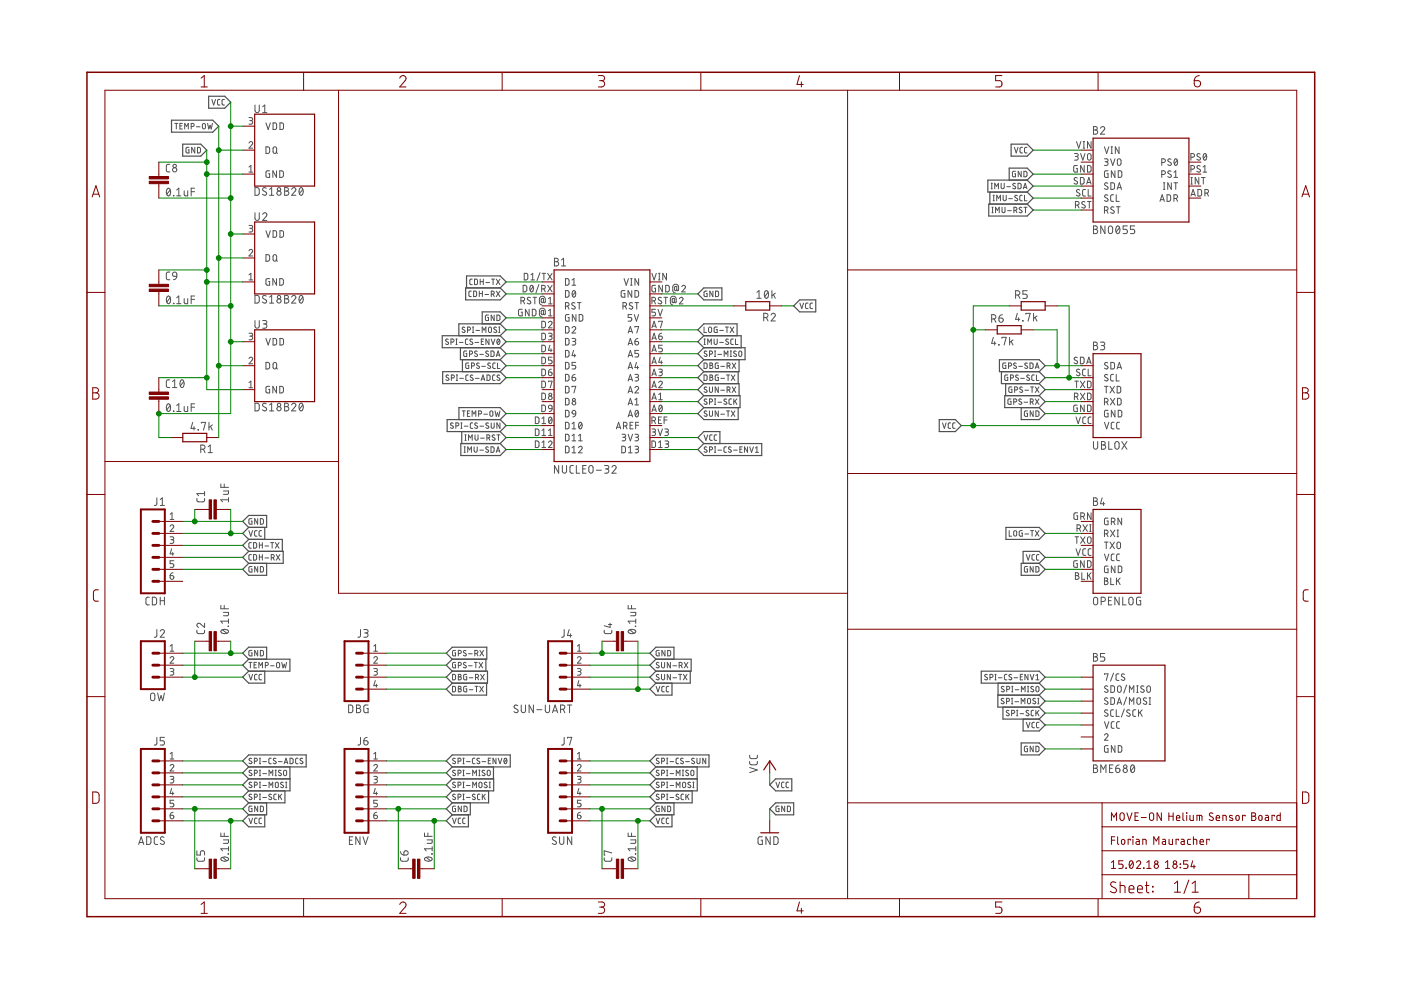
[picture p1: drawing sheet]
<svg xmlns="http://www.w3.org/2000/svg" width="297mm" height="210mm" viewBox="0 0 297 210" stroke-linecap="round" stroke-linejoin="round" font-family="sans-serif">
<g fill="none" stroke="#505050" stroke-width=".21">
<path d="M36 34.8l-.5 .1-.2 .3v1l.2 .2h.5M37 26.2h.7M37.4 26.2v1.1M38.1 26.7h.4M38.7 26.2h-.6v1.1h.6M39.2 27.3v-1.1l.3 .6 .4-.6v1.1M40.1 31.2l-.6 .2-.1 .9 .2 .1h.5v-.6h-.2M40.5 26.8h.5l.2-.2-.1-.3-.6-.1v1.1M41.3 39.9h-.8v1.6M41.3 31.2v1.2l-.7-1.2v1.2M41.6 26.9h.8M41.9 31.2l.6 .3v.7l-.3 .2h-.3z"/>
<path d="M43 26.2h.3l.3 .3-.1 .7-.2 .1h-.3l-.1-.3zM44 26.2l.3 1.1 .2-.7 .3 .7 .2-1.1M44.9 21.1l.4 1.2 .4-1.2M46.6 21.1h-.4l-.1 .3 .1 .8 .4 .1M47.6 21.1h-.4l-.1 .3v.8l.5 .1M52.8 30.3a.39 .39 0 0 1 .5-.3 .39 .39 0 0 1 .1 .6l-.6 .8h.8M52.8 24.9l.6 .1 .2 .2-.2 .3-.4 .1M52.8 36.5h.8M52.8 35.4l.4-.3v1.4M53.2 25.6a.38 .38 0 0 1 .4 .4 .38 .38 0 0 1-.4 .3h-.4M54.1 39.8h.6l.2 .3 .1 .9-.3 .4h-.6zM54.1 22.3v1.1a.46 .46 0 0 0 .4 .5 .46 .46 0 0 0 .5-.5v-1.1"/>
<path d="M55.7 22.6l.4-.3v1.6M55.7 23.9h.9M56.4 31.1l.5 .1 .2 .2 .1 .8-.3 .3h-.5zM56.4 26.1l.5 1.4 .4-1.4M56.5 39.9a.42 .42 0 0 0-.6-.1 .42 .42 0 0 0-.1 .6l.5 .3a.38 .38 0 0 1 .2 .5 .38 .38 0 0 1-.5 .2l-.4-.2M57.2 36.2h-.6l-.2 .2v.9l.2 .3h.6v-.8h-.3M57.9 26.1h.5l.2 .2v.9l-.2 .2-.5 .1zM58 31.2h.5l.2 1a.38 .38 0 0 1-.4 .3 .38 .38 0 0 1-.4-.3zM58.5 32.2l.3 .3M58.6 36.2v1.4l-.8-1.4v1.4M59.3 36.2h.5l.2 .2 .1 .8-.3 .4h-.5zM59.4 26.1h.5l.2 .2v.9l-.2 .2-.5 .1z"/>
<path d="M60.3 39.8h.5a.37 .37 0 0 1 .4 .3 .37 .37 0 0 1-.4 .4 .44 .44 0 0 1 .4 .5 .44 .44 0 0 1-.4 .4h-.5zM63.6 39.9l.2-.1a.95 .95 0 0 1 0 1.6 .98 .98 0 0 1-.2-1.5zM210.1 38.9h.3M210.3 38.9v1.1M212.3 38.9v.8l.2 .3 .4-.1v-1M213.5 39.6h.7M215.1 31.2l.4 1.2 .3-1.2M215.3 39l-.4-.1-.2 .2 .5 .4a.3 .3 0 0 1 .1 .5 .3 .3 0 0 1-.5 0l-.1-.1M215.3 36.3l-.6 .1v.8l.1 .3h.5v-.6h-.2M215.8 38.9h.5l.2 .2v.7l-.2 .2h-.5zM216.5 36.3v1.2l-.6-1.2v1.2M216.8 31.2l-.4 .1-.1 .2v.8l.5 .1"/>
<path d="M217.1 39.8h.5M217.1 36.3h.4l.2 .2v.8l-.2 .2h-.4zM217.7 31.2l-.3 .1-.2 .2v.8l.5 .1M227.8 32.6h.6l.2 .2-.2 .3-.4 .1M228.2 33.2a.39 .39 0 0 1 .4 .4 .39 .39 0 0 1-.4 .4h-.4M228.2 30l.5 1.4 .5-1.4M228.4 35.1h-.6l-.1 .2-.1 .9 .2 .3h.6v-.8h-.2M228.4 37.8l-.5-.1-.2 .3 .6 .5a.35 .35 0 0 1 .1 .5 .35 .35 0 0 1-.6-.1l-.1-.1M229.1 37.6l.5 .1 .2 .2v.9l-.2 .2h-.5zM229.1 32.6l.5 1.4 .4-1.4M229.7 31.4h.3M229.7 30h.3"/>
<path d="M229.8 30v1.4M229.9 35.1v1.4l-.8-1.4v1.4M230.4 39l.5-1.4 .4 1.4M230.5 38.7h.7M230.6 35.1h.5l.2 .2v1l-.2 .2h-.5zM230.7 32.7l.2-.1 .4 .2v.8a.38 .38 0 0 1-.4 .4 .38 .38 0 0 1-.3-.4zM231.3 30v1.4l-.7-1.4v1.4M231.8 26.8h.5a.36 .36 0 0 1 .3 .4 .36 .36 0 0 1-.3 .4 .44 .44 0 0 1 .4 .4 .44 .44 0 0 1-.4 .4h-.5zM231.8 27.6h.5M233.3 27.2a.44 .44 0 0 1 .7-.4 .44 .44 0 0 1 .1 .8l-.8 .8h.9M234.2 33.7h.6l.1 .2-.1 .4h-.5M234.2 31.1l.4 1.4 .5-1.4"/>
<path d="M234.5 34.3a.39 .39 0 0 1 .4 .4 .39 .39 0 0 1-.4 .4h-.3M234.9 38.9l-.5-.1-.2 .3 .6 .5a.38 .38 0 0 1-.1 .6 .38 .38 0 0 1-.5-.2M234.9 36.2h-.5l-.2 .2v.9l.2 .3h.5v-.8h-.2M235.5 33.7l.4 1.4 .5-1.4M235.5 38.8h.6l.2 .2v.9l-.2 .2-.6 .1zM235.6 32.5h.3M235.6 31.1h.3M235.7 31.1v1.4M236.4 36.2v1.4l-.8-1.4v1.4M237 39.8h.7M237 33.8h.6l.1 .9a.39 .39 0 0 1-.4 .4 .39 .39 0 0 1-.4-.4zM237.1 36.2h.5l.2 .2v1l-.2 .2h-.5z"/>
<path d="M237.3 31.1v1.4l-.8-1.4v1.4M246.3 34.5h.4a.39 .39 0 0 0 .4-.4 .39 .39 0 0 0-.4-.4h-.4v1.4M246.3 37h.4a.39 .39 0 0 0 .4-.4 .39 .39 0 0 0-.4-.4h-.4v1.4M246.7 38.8h.3M246.8 38.8v1.4M248.3 33.8l-.5-.1-.2 .3 .6 .5a.33 .33 0 0 1 .1 .4 .33 .33 0 0 1-.4 .2l-.3-.2M248.3 36.3l-.5-.1-.2 .3 .6 .5a.33 .33 0 0 1 .1 .5 .33 .33 0 0 1-.4 .1l-.3-.2M248.3 38.8v1.4l-.7-1.4v1.4M248.9 37.6h.8M248.9 38.8h.8M248.9 36.5l.4-.3v1.4M249.1 33.8l.1-.1a.71 .71 0 0 1 .5 .7 .71 .71 0 0 1-.5 .7l-.3-.7z"/>
<path d="M249.3 38.8v1.4M249.6 34l-.6 .8M252.5 33.3h.4a.39 .39 0 0 0 .4-.4 .39 .39 0 0 0-.4-.3h-.4v1.4M252.5 35.9h.4a.39 .39 0 0 0 .4-.4 .39 .39 0 0 0-.4-.4h-.4v1.4M252.5 37.6h.3M252.5 39h.3M252.6 37.6v1.4M254.2 37.6v1.4l-.8-1.4v1.4M254.4 32.7a.35 .35 0 0 0-.5-.1 .35 .35 0 0 0 0 .5l.5 .3a.35 .35 0 0 1 0 .5 .35 .35 0 0 1-.5 0l-.2-.1M254.4 35.2a.35 .35 0 0 0-.5-.1 .35 .35 0 0 0 0 .6l.5 .2a.35 .35 0 0 1 0 .5 .35 .35 0 0 1-.5 0l-.2-.1M254.7 37.6h.8M255.1 36.5h.7"/>
<path d="M255.1 35.4l.4-.3v1.4M255.1 37.6v1.4M255.2 32.7l.3-.1a.83 .83 0 0 1 0 1.4 .87 .87 0 0 1-.3-1.3zM255.8 32.9l-.7 .7M35.5 40l.2-.1a.97 .97 0 0 1 0 1.6 1 1 0 0 1-.2-1.5zM36 57.7h-.5l-.2 .3 .1 1.2 .6 .1M36.1 40.3l-.7 .9M36.7 57.8l.3-.1 .4 .1 .1 .8-.8-.1-.1-.4zM36.8 41.4l.1 .1zM37.5 41.5h.9M37.5 40.3l.4-.4v1.6M37.5 58.6l-.3 .6-.4 .1"/>
<path d="M39.1 40.4v1l.2 .1h.5v-1.1M40.5 40.6h.8M52.8 53.2a.38 .38 0 0 1 .5-.3 .38 .38 0 0 1 .1 .6l-.6 .8h.8M52.8 47.8h.6l.2 .2-.2 .4h-.4M52.8 59.4h.8M52.8 58.3l.4-.3v1.4M53.2 48.4a.39 .39 0 0 1 .4 .4 .39 .39 0 0 1-.4 .4h-.4M54.1 45.1v1.2a.46 .46 0 0 0 .4 .4 .46 .46 0 0 0 .5-.4v-1.2M55.7 45.5a.44 .44 0 0 1 .6-.4 .44 .44 0 0 1 .2 .7l-.8 .9h.9M56.4 54h.5l.2 .2 .1 .8-.3 .4h-.5zM56.4 48.9l.5 1.4 .4-1.4M57.1 41.4h.9"/>
<path d="M57.1 40.2l.5-.4v1.6M57.2 59.1h-.6l-.2 .2v.9l.2 .3h.6v-.8h-.3M57.9 48.9h.5l.2 .2v1l-.2 .2h-.5zM58 54.1h.5l.2 .9a.38 .38 0 0 1-.4 .4 .38 .38 0 0 1-.4-.4zM58.5 55.1l.3 .3M58.6 59.1v1.4l-.8-1.4v1.4M59.3 59.1h.5l.2 .2 .1 .8-.3 .3-.5 .1zM59.4 48.9h.5l.2 .2v1l-.2 .2h-.5zM60.3 40.5h.5M61.8 40.2a.44 .44 0 0 1 .7-.4 .44 .44 0 0 1 .1 .7l-.8 .9h.9M64.2 40.2l-.7 .8M100.1 59.2h-.4l-.1 .2 .1 .9h.4"/>
<path d="M100.6 59.2h.4l.2 .2v.8l-.2 .1h-.4zM101.8 59.2v1.1M101.8 59.7h.7M102.5 59.2v1.1M103 59.9h.8M104.2 59.2h.7M104.5 59.2v1.1M105.2 59.2l.8 1.1M106 59.2l-.8 1.1M111.1 58h.6l.2 .2v.9l-.2 .2-.6 .1zM112.6 59.4h.7M112.6 58.3l.3-.3v1.4"/>
<path d="M114.5 57.8l-.6 1.7M114.9 58h.8M115.3 58v1.4M116.1 58l1 1.4M117.1 58l-1 1.4M117.6 54.8h.4a.36 .36 0 0 1 .4 .3 .36 .36 0 0 1-.4 .4 .46 .46 0 0 1 .4 .4 .46 .46 0 0 1-.4 .5h-.4zM117.6 55.5h.4M119 56.4h1M119 55.1l.5-.3v1.6M119.9 59.1h.5l.2 .2v.9l-.2 .2-.5 .1zM121.3 59.4l.4-.3v1.4M132.3 59.1l.5 1.4 .4-1.4"/>
<path d="M133.7 59.1h.3M133.9 59.1v1.4M135.4 59.1v1.4l-.8-1.4v1.4M138.2 58l.5 1.4 .4-1.4M139.6 58h.3M139.6 59.4h.3M139.8 58v1.4M141.3 58v1.4l-.8-1.4v1.4M210.1 40h.3M210.3 45.1h.3M210.3 43.9h.3M210.4 43.9v1.2"/>
<path d="M210.6 41.4h.2M210.6 42.6h.2M210.7 41.4v1.2M210.9 40v-1.1l.4 .6 .4-.6v1.1M211.1 45.1v-1.2l.4 .7 .4-.7v1.2M211.3 42.6v-1.2l.4 .7 .4-.7v1.2M212.4 43.9l.1 1 .2 .2 .4-.2v-1M212.7 41.4v.8l.2 .4 .4-.2v-1M213.6 44.7h.8M213.9 42.1h.8M215 44.6l.5-.1v-.4l-.5-.2v1.2M215.3 44.6l.3 .5"/>
<path d="M215.7 41.5l-.4-.1-.1 .3 .4 .4a.32 .32 0 0 1 0 .5 .32 .32 0 0 1-.5-.2M216.6 44h-.3l-.2 .2 .5 .4a.32 .32 0 0 1 0 .5 .32 .32 0 0 1-.5-.1M216.7 41.4h-.4l-.1 .3v.7l.5 .2M217 40l.4-1.1 .3 1.1M217.1 43.9h.6M217.2 41.4v1.2h.5M217.4 43.9v1.2M228 43.5h.4a.39 .39 0 0 0 .4-.4 .39 .39 0 0 0-.4-.4h-.4v1.4M228.5 43.5l.3 .6M228.9 40.3l-.5-.1-.2 .3 .6 .5a.35 .35 0 0 1 .1 .5 .35 .35 0 0 1-.6 0l-.1-.1M230 42.8l-.1-.1a.33 .33 0 0 0-.5 .2 .33 .33 0 0 0 .1 .4l.5 .2a.35 .35 0 0 1 0 .6 .35 .35 0 0 1-.5-.1l-.2-.1M230.1 40.2h-.4l-.2 .3 .1 .9 .1 .2h.4"/>
<path d="M230.6 42.7h.7M230.7 40.2v1.4h.6M230.9 42.7v1.4M231.8 47.9h.5a.36 .36 0 0 1 .3 .4 .36 .36 0 0 1-.3 .3 .46 .46 0 0 1 .4 .5 .46 .46 0 0 1-.4 .4h-.5zM231.8 48.6h.5M234.2 44.6h.3a.38 .38 0 0 0 .4-.4 .38 .38 0 0 0-.4-.4h-.3v1.4M234.3 47.9v1.6l-.9-1.6v1.6M234.6 44.6l.3 .6M234.9 41.4l-.5-.1-.2 .3 .6 .5a.38 .38 0 0 1-.1 .6 .38 .38 0 0 1-.5-.2M235.1 48l.3-.1 .4 .1 .1 1.1a.46 .46 0 0 1-.5 .4 .46 .46 0 0 1-.4-.4zM236.1 41.3h-.4l-.2 .3v.9l.2 .2h.4M236.2 43.9h-.5l-.2 .2 .1 .2 .5 .3a.38 .38 0 0 1 0 .6 .38 .38 0 0 1-.6-.2"/>
<path d="M236.7 41.3v1.4h.6M236.7 43.8h.8M236.8 48l.2-.1a.97 .97 0 0 1 0 1.6 1 1 0 0 1-.2-1.5zM236.9 40.2l.4-1.4 .5 1.4M237.1 43.8v1.4M237.4 48.3l-.8 .9M239 47.9h-.9v.7h.6a.47 .47 0 0 1 .3 .5 .47 .47 0 0 1-.3 .4h-.6M240.6 47.9h-.9v.7h.5a.47 .47 0 0 1 .4 .5 .47 .47 0 0 1-.4 .4h-.5M245.9 42.7l.5-1.4 .5 1.4M246.1 42.3h.7M246.7 40.2h.3M247.4 41.3h.6l.2 .2v1l-.2 .2h-.6z"/>
<path d="M248.9 42.1h.4a.39 .39 0 0 0 .4-.4 .39 .39 0 0 0-.4-.4h-.4v1.4M249.4 42.1l.3 .6M252.5 41.6l.5-1.4 .4 1.4M252.6 41.2h.7M254 40.2h.5l.2 .2v.9l-.2 .3h-.5zM255.5 41h.3a.39 .39 0 0 0 .4-.4 .39 .39 0 0 0-.4-.4h-.3v1.4M255.9 41l.3 .6M35.5 62.9l.2-.1a.97 .97 0 0 1 0 1.6 1.02 1.02 0 0 1-.2-1.5zM36.1 63.1l-.7 .9M36.8 64.3l.1 .1zM37.5 63.1l.4-.3v1.6M37.5 64.4h.9"/>
<path d="M39.1 63.3v.9l.2 .2h.5v-1.1M40.5 63.5h.8M41.3 62.8h-.8v1.6M52.8 76a.38 .38 0 0 1 .5-.3 .38 .38 0 0 1 .1 .6l-.6 .8h.8M52.8 70.7h.6l.2 .2-.2 .3-.4 .1M53.2 71.3a.39 .39 0 0 1 .4 .4 .39 .39 0 0 1-.4 .4h-.4M54.1 62.6l.6 .1 .2 .2 .1 .9-.3 .4-.6 .1zM54.1 68v1.2a.46 .46 0 0 0 .4 .4 .46 .46 0 0 0 .5-.4v-1.2M55.7 68h.5a.36 .36 0 0 1 .4 .3 .36 .36 0 0 1-.4 .4h-.3M56.1 68.7a.46 .46 0 0 1 .5 .4 .46 .46 0 0 1-.5 .5h-.4M56.4 76.8l.5 .1 .2 .2 .1 .8-.3 .3h-.5zM56.4 71.8l.5 1.4 .4-1.4"/>
<path d="M56.5 62.8l-.3-.1a.37 .37 0 0 0-.5 .1 .37 .37 0 0 0 .2 .5l.4 .3a.4 .4 0 0 1 .1 .6 .4 .4 0 0 1-.6 0l-.2-.2M57.1 63l.5-.4v1.7M57.1 64.3h.9M57.9 71.8h.5l.2 .2v.9l-.2 .2-.5 .1zM58 77l.3-.2 .2 .2 .2 .9a.38 .38 0 0 1-.4 .3 .38 .38 0 0 1-.4-.3zM58.5 77.9l.3 .3M59.4 71.8h.5l.2 .2v.9l-.2 .2-.5 .1zM60.3 62.6h.5a.36 .36 0 0 1 .4 .4 .36 .36 0 0 1-.4 .4 .46 .46 0 0 1 .4 .4 .46 .46 0 0 1-.4 .5h-.5zM60.3 63.4h.5M61.8 63a.44 .44 0 0 1 .7-.3 .44 .44 0 0 1 .1 .7l-.8 .9h.9M63.6 62.7l.2-.1a.95 .95 0 0 1 0 1.7 1 1 0 0 1-.2-1.6zM64.2 63l-.7 .9"/>
<path d="M95 72l-.3-.1-.2 .2 .5 .5a.29 .29 0 0 1 0 .4 .29 .29 0 0 1-.4 0l-.1-.1M95.1 79.6l-.4-.1-.1 .3 .5 .4a.29 .29 0 0 1 0 .4 .29 .29 0 0 1-.5 0l-.1-.1M95.6 72.5l.6-.1v-.4l-.6-.1v1.1M96.7 73h.2M96.7 71.9h.2M96.8 79.5h.2M96.8 71.9v1.1M96.9 79.5v1.2M97.4 72.6h.8M98.6 69.4h-.5l-.1 .2 .5 .4a.32 .32 0 0 1-.1 .5 .32 .32 0 0 1-.4-.2M99 74.4l-.7 .1v.8l.2 .3h.5v-.7h-.2M99.1 70l.6-.1 .1-.3-.2-.2-.5-.1v1.2"/>
<path d="M99.2 71.9h-.4l-.1 .2v.8l.5 .1M99.3 79.5h-.4l-.1 .3v.8l.5 .1M99.4 77l-.6 .1-.1 .8 .2 .2h.5v-.6h-.2M99.5 75.1l.6-.1v-.5l-.6-.1v1.2M99.9 61.7l-.4 .1-.1 .2 .1 .8 .4 .1M100 77.6l.5-.1 .1-.3-.2-.2h-.4v1.1M100.2 72l-.4-.1-.2 .2 .5 .5a.29 .29 0 0 1 .1 .4 .29 .29 0 0 1-.5 0l-.1-.1M100.2 70.5h.2M100.2 69.3h.2M100.3 79.6l-.4-.1-.2 .3 .5 .4a.29 .29 0 0 1 0 .4 .29 .29 0 0 1-.4 0l-.1-.1M100.3 69.3v1.2M100.4 61.7h.5l.1 .2v.8l-.1 .2h-.5z"/>
<path d="M100.7 72.6h.8M100.9 70.1h.8M101.2 74.5a.3 .3 0 0 0-.5 0 .3 .3 0 0 0 .1 .4l.3 .2a.29 .29 0 0 1 0 .4 .29 .29 0 0 1-.4 0l-.1-.1M101.6 77h-.4l-.2 .2 .5 .4a.29 .29 0 0 1 .1 .5 .29 .29 0 0 1-.5-.1h-.1M101.6 62.3h.7M101.6 61.7v1.2M101.7 75.1h.8M102 72.4h.4M102.1 77.7h.8M102.2 70.5v-1.2l.4 .7 .4-.7v1.2M102.3 61.7v1.2M102.6 71.9h-.6v1.1h.6"/>
<path d="M102.8 62.4h.8M103.3 79.5h.4l.2 .2v.8l-.2 .1-.4 .1zM103.5 74.5l-.4-.1-.1 .3 .5 .4a.32 .32 0 0 1-.1 .5 .32 .32 0 0 1-.4-.2M103.6 66.8l-.6 .1v1l.6 .1v-.7h-.2M103.7 71.9v1.1l-.7-1.1v1.1M103.7 69.4l.3-.1 .2 .2v.8l-.2 .2-.4-.2zM104 77h-.4l-.2 .2 .5 .4a.32 .32 0 0 1-.1 .5 .32 .32 0 0 1-.4-.1M104.1 74.4h.5l.1 .2v.8l-.1 .2h-.5zM104.1 71.9l.4 1.1 .4-1.1M104.2 62.4l.5-.1v-.5l-.5-.1v1.2M104.5 62.4l.3 .5M104.8 66.8v1.2l-.7-1.2v1.2"/>
<path d="M104.9 79.5h-.3l-.2 .3 .1 .8 .4 .1M105 77h-.4l-.1 .2v.8l.5 .1M105.2 75.6l.4-1.2 .4 1.2M105.2 61.7l.8 1.2M105.3 69.4l-.3-.1-.3 .2v.2l.5 .3a.32 .32 0 0 1-.1 .5 .32 .32 0 0 1-.4-.2M105.3 75.3h.6M105.3 66.8h.5l.2 .2v.8l-.2 .1-.5 .1zM105.5 77v1.1h.5M105.5 72l.1-.1a.58 .58 0 0 1 .4 .6 .58 .58 0 0 1-.4 .5l-.3-.5zM105.7 70.5h.3M105.7 69.3h.3M105.9 69.3v1.2"/>
<path d="M105.9 79.6l-.4-.1-.1 .3 .5 .4a.32 .32 0 0 1-.1 .5 .32 .32 0 0 1-.5-.2M105.9 72.1l-.5 .7M106 61.7l-.8 1.2M110.4 63.8h.4a.38 .38 0 0 0 .4-.4 .38 .38 0 0 0-.4-.4h-.4v1.4M110.7 65.6h-.6l-.1 .2-.1 .9 .2 .3h.6v-.8h-.2M110.9 60.5h.5l.3 .2v.8l-.3 .3-.5 .1zM110.9 63.8l.3 .6M112.2 65.6v1.4l-.8-1.4v1.4M112.5 63.1h-.5l-.2 .2 .6 .5a.39 .39 0 0 1-.1 .6 .39 .39 0 0 1-.5-.2M112.5 60.6l.1-.1a.71 .71 0 0 1 .5 .7 .71 .71 0 0 1-.5 .7l-.3-.7zM112.9 65.6h.5l.2 .2v.8l-.2 .3-.5 .1zM113 63h.8"/>
<path d="M113 60.8l-.6 .8M113.4 63v1.4M114.3 60.3l-.7 1.7M114.9 61.3h.3a.38 .38 0 0 0 .4-.4 .38 .38 0 0 0-.4-.4h-.3v1.4M114.9 68.1h.5l.2 .2 .1 .8-.3 .4h-.5zM114.9 70.7h.5l.2 .2 .1 .7-.3 .4-.5 .1zM114.9 73.2h.5l.2 .2 .1 .8-.3 .3-.5 .1zM114.9 75.7l.5 .1 .2 .2 .1 .7-.3 .4h-.5zM114.9 78.3h.5l.2 .2 .1 .8-.3 .3-.5 .1zM115.2 64l-.2 .2-.2-.1v-.7l.4-.1v.7l.2 .2 .2-.2v-.6a.62 .62 0 0 0-.6-.6 .62 .62 0 0 0-.6 .6v.8l.2 .3 .3 .2M115.2 66.5l-.2 .2-.2-.1v-.7l.4-.1v.7l.2 .2 .2-.2v-.5a.62 .62 0 0 0-.6-.7 .62 .62 0 0 0-.6 .7v.8l.2 .3 .3 .1M115.3 61.3l.3 .6"/>
<path d="M116.1 60.5l1 1.4M116.3 68.4a.38 .38 0 0 1 .5-.3 .38 .38 0 0 1 .1 .6l-.6 .8h.8M116.3 70.7h.6l.2 .2-.2 .3-.5 .1M116.3 78.9h.5a.39 .39 0 0 1 .3 .4 .39 .39 0 0 1-.4 .4 .39 .39 0 0 1-.4-.4zM116.3 63.3l.4-.3v1.4M116.3 65.9l.4-.3v1.4M116.3 64.4h.8M116.3 67h.8M116.6 73.2l-.3 1.1h.8M116.7 71.3a.39 .39 0 0 1 .4 .4 .39 .39 0 0 1-.4 .4h-.4M116.8 74v.6M116.9 78.3l-.5 .2-.1 .4"/>
<path d="M117.1 75.7h-.8v.6h.5a.4 .4 0 0 1 .3 .4 .4 .4 0 0 1-.3 .4h-.5M117.1 60.5l-1 1.4M119.9 61.6h.5l.2 .2v1l-.2 .2h-.5zM119.9 64.9h.4a.38 .38 0 0 0 .3-.4 .38 .38 0 0 0-.3-.3h-.4v1.4M119.9 69.2l.5 .1 .2 .2v.9l-.2 .2h-.5zM119.9 71.8h.5l.2 .2v.9l-.2 .2-.5 .1zM119.9 74.3h.5l.2 .2v1l-.2 .2h-.5zM119.9 76.8l.5 .1 .2 .2v.9l-.2 .2h-.5zM119.9 79.4h.5l.2 .2v.9l-.2 .3h-.5zM120.4 64.9l.2 .7M120.6 66.7h-.5l-.2 .2v1l.3 .2h.4v-.8h-.2M121.3 69.5a.39 .39 0 0 1 .5-.3 .39 .39 0 0 1 .2 .6l-.7 .8h.8"/>
<path d="M121.3 71.8h.6l.2 .2-.2 .3-.4 .1M121.3 60.5h.8M121.5 61.7l.2-.1a.83 .83 0 0 1 0 1.4 .88 .88 0 0 1-.2-1.3zM121.6 74.3l-.3 1.1h.8M121.7 72.4a.38 .38 0 0 1 .4 .4 .38 .38 0 0 1-.4 .4h-.4M121.8 75.1v.6M121.9 64.3l-.5-.1-.2 .3 .6 .5a.35 .35 0 0 1 .1 .5 .35 .35 0 0 1-.6-.1l-.1-.1M121.9 79.4l-.4 .1-.2 .5M122 61.9l-.6 .8M122.1 76.8h-.8v.7h.5a.39 .39 0 0 1 .3 .4 .39 .39 0 0 1-.3 .3h-.5M122.1 66.7v1.4l-.8-1.4v1.4M122.4 64.2h.8"/>
<path d="M122.8 66.7h.5l.2 .2v.9l-.2 .3h-.5zM122.8 64.2v1.4M132.1 64.9h.4a.38 .38 0 0 0 .3-.4 .38 .38 0 0 0-.3-.3h-.4v1.4M132.5 61.6h-.6l-.2 .2v.9l.2 .3h.6v-.8h-.3M132.5 64.9l.3 .7M133.2 78.2l.4-1.4 .5 1.4M133.2 75.7l.4-1.4 .5 1.4M133.2 73.2l.4-1.4 .5 1.4M133.2 70.6l.4-1.4 .5 1.4M133.3 75.4h.7M133.3 77.9h.7M133.3 72.8h.7"/>
<path d="M133.3 70.3h.7M133.7 60.5h.3M133.9 66.7h-.7v.6h.4a.4 .4 0 0 1 .3 .4 .4 .4 0 0 1-.3 .4h-.4M133.9 61.6v1.4l-.7-1.4v1.4M134.1 64.3l-.5-.1-.2 .3 .1 .2 .5 .3a.35 .35 0 0 1 .1 .5 .35 .35 0 0 1-.6-.1l-.1-.1M134.5 66.7l.4 1.4 .5-1.4M134.6 79.4h.6l.2 .2-.2 .4h-.4M134.6 72.4h.5a.39 .39 0 0 1 .3 .4 .39 .39 0 0 1-.4 .4 .39 .39 0 0 1-.4-.4zM134.6 61.6h.5l.3 .2v.8l-.3 .4h-.5zM134.6 64.2h.8M134.6 69.4v-.2h.8l-.4 1.4M134.9 76.8l-.3 1.1h.8"/>
<path d="M135 64.2v1.4M135.2 77.6v.6M135.2 71.8l-.3 .1-.3 .5M135.4 74.3h-.8v.6h.5a.39 .39 0 0 1 .3 .4 .39 .39 0 0 1-.3 .4h-.5M138.2 63.8h.4a.38 .38 0 0 0 .4-.4 .38 .38 0 0 0-.4-.4h-.4v1.4M138.2 79.7l.5-1.4 .4 1.4M138.2 77.1l.5-1.4 .4 1.4M138.2 74.6l.5-1.4 .4 1.4M138.2 72.1l.5-1.4 .4 1.4M138.2 69.5l.5-1.4 .4 1.4M138.3 79.3h.7M138.3 76.8h.7"/>
<path d="M138.3 74.2h.7M138.3 71.7h.7M138.3 69.2h.7M138.7 63.8l.3 .6M139 65.6h-.8v.6h.5a.4 .4 0 0 1 .3 .4 .4 .4 0 0 1-.3 .4h-.5M139 60.5h-.6l-.2 .2v.9l.2 .3h.6v-.8h-.3M139.5 65.6l.5 1.4 .4-1.4M139.7 78.3h.6l.1 .2-.1 .3-.5 .1M139.7 71.3h.4a.39 .39 0 0 1 .3 .4 .39 .39 0 0 1-.4 .3 .39 .39 0 0 1-.3-.4zM139.7 68.3v-.2h.7l-.4 1.4M140 75.7l-.3 1.1h.7M140 78.9a.39 .39 0 0 1 .4 .4 .39 .39 0 0 1-.4 .4h-.3"/>
<path d="M140.2 76.5v.6M140.2 63.1h-.4l-.2 .2v.2l.5 .3a.38 .38 0 0 1 0 .6 .38 .38 0 0 1-.6-.2M140.3 70.7l-.4 .1-.2 .5M140.4 73.2h-.7v.6h.4a.4 .4 0 0 1 .3 .4 .4 .4 0 0 1-.3 .4h-.4M140.4 60.5v1.4l-.7-1.4v1.4M140.8 63h.7M141.1 60.5h.6l.2 .2v.9l-.2 .2-.6 .1zM141.1 63v1.4M143 64l-.3 .2-.2-.1v-.7l.5-.1v.7l.2 .2 .2-.2v-.6a.61 .61 0 0 0-.7-.6 .61 .61 0 0 0-.6 .6l.1 1 .5 .3M143.5 61.4l-.2 .3-.3-.2v-.7l.5-.1v.8l.2 .2 .2-.2v-.6a.61 .61 0 0 0-.6-.6 .61 .61 0 0 0-.7 .6l.1 1 .5 .2M144 63.3a.38 .38 0 0 1 .6-.3 .38 .38 0 0 1 .1 .6l-.7 .8h.8M144.5 60.8a.39 .39 0 0 1 .6-.3 .39 .39 0 0 1 .1 .6l-.7 .8h.8"/>
<path d="M149.3 77h.4l.2 .2v.7l-.2 .2h-.4zM149.3 79.5h.4l.2 .2v.8l-.2 .1-.4 .1zM149.3 69.3v1.2h.5M149.3 73h.2M149.3 71.9h.2M149.4 71.9v1.1M149.9 74.5l-.4-.1-.2 .3 .5 .4a.32 .32 0 0 1-.1 .5 .32 .32 0 0 1-.4-.2M149.9 61.7l-.6 .1 .1 1 .5 .1v-.6h-.2M150.1 73v-1.1l.3 .6 .4-.6v1.1M150.3 69.4l.3-.1 .3 .4v.5l-.3 .3-.3-.1-.1-.2zM150.4 75.1l.6-.1 .1-.3-.2-.3h-.5v1.2M150.5 77h.5v.4l-.2 .1 .4 .2-.2 .4h-.5z"/>
<path d="M150.5 79.5l.5 .1v.3l-.2 .1 .4 .3-.2 .3-.5 .1zM150.5 77.5h.3M151.2 61.7v1.2l-.7-1.2v1.2M151.4 71.9v1l.3 .1 .3-.1 .1-1M151.5 75.6h.2M151.5 74.4h.2M151.6 74.4v1.2M151.7 61.7h.5l.1 .2v.8l-.1 .2h-.5zM152.1 69.3l-.7 .2 .1 .9 .6 .1v-.7h-.3M152.2 75.1h.8M152.3 77l-.6 .1-.1 .8 .2 .2h.5v-.6h-.2M152.3 79.5l-.6 .1-.1 .8 .2 .2 .5 .1v-.7h-.2"/>
<path d="M152.6 72.6h.8M152.6 70.1h.8M152.8 77.7h.8M153.5 75.6v-1.2l.4 .7 .4-.7v1.2M153.8 69.3h.7M154 79.5h.7M154.1 69.3v1.2M154.2 77.6l.5-.1 .1-.3-.2-.2h-.4v1.1M154.4 79.5v1.2M154.4 72l-.4-.1-.1 .2 .5 .5a.32 .32 0 0 1-.1 .5 .32 .32 0 0 1-.5-.2M154.5 77.6l.3 .5M154.8 69.3l.8 1.2"/>
<path d="M154.8 75.6h.3M154.8 74.4h.3M155 74.4v1.2M155 79.5l.8 1.2M155.2 77l.8 1.1M155.5 71.9h-.4l-.2 .2 .1 .8 .5 .1M155.6 69.3l-.8 1.2M155.8 79.5l-.8 1.2M155.9 71.9v1.1h.6M156 77l-.8 1.1M156.1 74.5l-.4-.1-.1 .3 .4 .4a.29 .29 0 0 1 .1 .4 .29 .29 0 0 1-.5 0l-.1-.1M156.7 74.5l.3-.1 .2 .2v.8l-.2 .2-.3-.2z"/>
<path d="M160.5 62l.4-.4v1.6M160.5 63.2h.9M161.9 67.3h.5a.46 .46 0 0 0 .4-.4 .46 .46 0 0 0-.4-.5h-.5v1.7M162.2 61.7l.3-.1a.97 .97 0 0 1 0 1.6 1.02 1.02 0 0 1-.3-1.5zM162.5 67.3l.3 .8M162.9 62l-.8 .9M163.5 66.8a.44 .44 0 0 1 .6-.4 .44 .44 0 0 1 .2 .7l-.8 1h.9M163.7 61.6v1.6M164 62.5l.4 .7M164.4 62.2l-.7 .5M169.6 64.3l.4 1.1 .4-1.1M171.3 64.3h-.4l-.1 .2v.8l.5 .1"/>
<path d="M172.3 64.3h-.4l-.2 .2 .1 .8 .5 .1M210.2 67.6h.5a.46 .46 0 0 0 .5-.4 .46 .46 0 0 0-.5-.5h-.5v1.6M210.6 71.5l-.4 1.3h1M210.8 67.6l.4 .7M210.9 72.4v.8M211.8 73.1v.1zM211.8 67.4h.5a.45 .45 0 0 1 .4 .5 .45 .45 0 0 1-.5 .4 .45 .45 0 0 1-.4-.4zM212.4 71.7v-.2h.9l-.4 1.7M212.5 66.7l-.4 .2-.3 .5M213.3 77l-.7 .1v.8l.1 .2h.6v-.6h-.3M213.7 79.5l-.7 .1v.8l.2 .2 .5 .1v-.7h-.2M213.8 77.6l.6-.1v-.4l-.6-.1v1.1"/>
<path d="M214.1 71.5v1.7M214.4 72.4l.4 .8M214.8 72.1l-.7 .5M215.3 62.5h.5a.46 .46 0 0 0 .4-.4 .46 .46 0 0 0-.4-.5h-.5v1.7M215.5 77a.3 .3 0 0 0-.5 0 .3 .3 0 0 0 0 .4l.4 .2a.29 .29 0 0 1 0 .5 .29 .29 0 0 1-.4-.1h-.1M215.7 66.4l-.4 1.3h.9M215.9 79.6a.3 .3 0 0 0-.5-.1 .3 .3 0 0 0 .1 .5l.3 .2a.29 .29 0 0 1 0 .4 .29 .29 0 0 1-.4 0l-.1-.1M215.9 62.5l.3 .8M216 67.4v.7M216 77.7h.8M216.8 68l.1 .1zM217.5 66.6v-.2h.9l-.4 1.7"/>
<path d="M217.8 61.6h-.9v.8h.5a.45 .45 0 0 1 .4 .4 .45 .45 0 0 1-.4 .5h-.5M217.8 77a.3 .3 0 0 0-.4 0 .3 .3 0 0 0 0 .4l.4 .2a.32 .32 0 0 1-.1 .5 .32 .32 0 0 1-.5-.1M218.2 79.6l-.4-.1-.1 .3 .5 .4a.32 .32 0 0 1-.1 .5 .32 .32 0 0 1-.4-.2M218.4 77h.4l.2 .2v.7l-.2 .2h-.4zM219.1 66.4v1.7M219.3 79.5h-.4l-.1 .3v.7l.5 .2M219.5 67.3l.4 .8M219.5 78.1l.4-1.1 .4 1.1M219.6 77.8h.6M219.8 79.5v1.2h.5M219.9 67l-.8 .5M228.4 75.8h-.5l-.2 .2 .6 .5a.35 .35 0 0 1 .1 .6 .35 .35 0 0 1-.6-.1l-.1-.1"/>
<path d="M228.9 78.4l-.5-.1-.2 .3 .6 .5a.39 .39 0 0 1 0 .6 .39 .39 0 0 1-.6-.2M229.1 75.7l.5 .1 .2 .2v.9l-.2 .2h-.5zM230.1 78.3h-.4l-.2 .3 .1 .9 .5 .2M230.4 77.1l.5-1.4 .4 1.4M230.5 76.8h.7M230.7 78.3v1.4h.6M231.8 72.5h.5a.36 .36 0 0 1 .3 .4 .36 .36 0 0 1-.3 .4 .46 .46 0 0 1 .4 .4 .46 .46 0 0 1-.4 .5h-.5zM231.8 73.3h.5M233.3 72.5h.6a.36 .36 0 0 1 .3 .4 .36 .36 0 0 1-.3 .4h-.4M233.8 73.3a.46 .46 0 0 1 .4 .4 .46 .46 0 0 1-.4 .5h-.5M234.9 77l-.4-.2-.3 .4 .6 .5a.35 .35 0 0 1 0 .5 .35 .35 0 0 1-.5-.1l-.1-.1M234.9 79.5l-.4-.1-.3 .3 .6 .5a.35 .35 0 0 1 0 .5 .35 .35 0 0 1-.5 0l-.1-.1"/>
<path d="M235.5 76.8l.6 .1 .2 .2v.9l-.2 .2h-.6zM236.1 79.4h-.4l-.2 .3v.9l.2 .2h.4M236.7 79.4v1.4h.6M236.9 78.2l.4-1.4 .5 1.4M237 77.9h.7M35.5 85.7l.2-.1a.97 .97 0 0 1 0 1.6 1.02 1.02 0 0 1-.2-1.5zM36 80.5l-.5 .1-.2 .3 .1 1.2 .6 .1M36.1 86l-.7 .9M36.6 82.2h.9M36.6 80.9l.4-.4v1.7M36.8 87.1l.1 .1zM37.5 86l.4-.4v1.6"/>
<path d="M37.5 87.2h.9M38.4 80.6h.1a.8 .8 0 0 1 .6 .5 .8 .8 0 0 1-.2 .8l-.3 .3a1.04 1.04 0 0 1-.2-1.6zM38.9 80.9l-.7 .9M39.1 86.2v.9l.2 .1h.5v-1M40.5 86.3h.8M40.9 89.6l-.4 1.2h.9M41.1 90.5v.7M41.3 85.6h-.8v1.6M42 91.1l.1 .1zM42.6 95.2h.4a.44 .44 0 0 0 .5-.4 .44 .44 0 0 0-.5-.4h-.4v1.6M42.7 89.7v-.1h.9l-.5 1.6M43.1 95.2l.4 .8"/>
<path d="M44.1 96h.9M44.1 94.7l.5-.3v1.6M44.3 89.6v1.6M44.6 90.4l.4 .8M45 90.1l-.7 .5M52.8 82.2h.8M52.8 81.1l.4-.3v1.4M54.1 85.5h.6l.2 .3 .1 .9-.3 .4h-.6zM56.5 85.6l-.3-.1a.37 .37 0 0 0-.5 .2 .37 .37 0 0 0 .2 .5l.4 .2a.37 .37 0 0 1 .2 .5 .37 .37 0 0 1-.5 .2l-.4-.2M57.1 85.9l.5-.4v1.6M57.1 87.1h.9M57.2 81.9h-.6l-.2 .2v.9l.2 .3h.6v-.8h-.3"/>
<path d="M58.6 81.9v1.4l-.8-1.4v1.4M59.3 81.9l.5 .1 .2 .2 .1 .7-.3 .4h-.5zM60.3 85.5h.5a.36 .36 0 0 1 .4 .4 .36 .36 0 0 1-.4 .3 .46 .46 0 0 1 .4 .5 .46 .46 0 0 1-.4 .4h-.5zM60.3 86.2h.5M61.8 85.9a.44 .44 0 0 1 .7-.4 .44 .44 0 0 1 .1 .7l-.8 .9h.9M63.6 85.6l.1-.1a.8 .8 0 0 1 .7 .6 .8 .8 0 0 1-.2 .8l-.4 .2a1 1 0 0 1-.2-1.5zM64.2 85.9l-.7 .9M95.7 80.1l.6-.1v-.2l-.1-.3h-.5v1.2M96.1 89.7h-.4l-.2 .2 .5 .4a.29 .29 0 0 1 0 .5 .29 .29 0 0 1-.4-.1h-.1M96.6 90.3l.6-.1v-.4l-.6-.1v1.1M96.8 80.7h.2M97.5 80.2h.8"/>
<path d="M97.7 90.8h.3M97.7 89.7h.3M97.8 89.7v1.1M98 87.1h.6M98.3 87.1v1.2M98.4 95.9h.3M98.4 94.7h.3M98.4 90.4h.8M98.5 94.7v1.2M98.6 93.4h.2M98.6 92.2h.2M98.7 92.2v1.2"/>
<path d="M99.1 87.6h.4M99.2 95.9v-1.2l.3 .7 .4-.7v1.2M99.3 93.4v-1.2l.4 .6 .4-.6v1.2M99.6 87.1h-.5v1.2h.5M100.1 88.3v-1.2l.4 .7 .4-.7v1.2M100.2 89.7h-.4l-.1 .2 .1 .8 .4 .1M100.5 94.7v.9l.3 .3 .3-.2 .1-1M100.7 92.2v1l.3 .1 .3-.1v-1M100.8 80.2h.8M101.2 89.7h-.4l-.1 .2 .5 .4a.29 .29 0 0 1 0 .5 .29 .29 0 0 1-.5-.1h-.1M101.5 87.8l.6-.1v-.5l-.6-.1v1.2M101.7 95.4h.8"/>
<path d="M101.7 90.4h.8M101.9 92.9h.8M102 80.7l.4-1.2 .4 1.2M102.1 80.4h.6M102.6 87.8h.8M103.2 92.8l.6-.1v-.4l-.6-.1v1.2M103.5 94.8h-.4l-.1 .2 .5 .4a.32 .32 0 0 1-.1 .5 .32 .32 0 0 1-.4-.2M103.6 89.7h-.4l-.2 .2 .5 .4a.29 .29 0 0 1 0 .5 .29 .29 0 0 1-.4-.1h-.1M103.6 92.8l.3 .6M103.9 87.3l.2-.2 .4 .2-.1 .9-.3 .1-.2-.2zM104.1 94.7l.5 .1 .1 .1v.8l-.1 .2h-.5zM104.1 89.7l.1 .9 .2 .2 .4-.2v-.9"/>
<path d="M104.9 92.3l-.4-.1-.1 .3 .4 .4a.29 .29 0 0 1 .1 .4 .29 .29 0 0 1-.5 0l-.1-.1M105 87.1l.2 1.2 .3-.8 .2 .8 .3-1.2M105.2 95.9l.4-1.2 .4 1.2M105.3 95.6h.6M105.3 92.2h.7M105.7 92.2v1.2M106 89.7v1.1l-.7-1.1v1.1M113.5 88.4l.5 .1 .3 .2v.9l-.3 .2h-.5zM113.5 91h.5l.3 .2v.9l-.3 .2-.5 .1zM113.5 93.5h.5l.3 .2v1l-.3 .2h-.5zM114.9 80.8h.5l.2 .2 .1 .8-.3 .4h-.5zM114.9 83.4h.5l.2 .2 .1 .7-.3 .4-.5 .1z"/>
<path d="M114.9 85.9h.5l.2 .2 .1 .8-.3 .3-.5 .1zM114.9 89.8h.8M114.9 88.7l.4-.3v1.4M114.9 91.3l.4-.3v1.4M114.9 93.8l.4-.3v1.4M114.9 92.4h.8M114.9 94.9h.8M116.3 93.8a.38 .38 0 0 1 .5-.3 .38 .38 0 0 1 .1 .6l-.6 .8h.8M116.3 91.3l.4-.3v1.4M116.3 81v-.2h.8l-.4 1.4M116.3 92.4h.8M116.4 86h.5l.2 .7-.7-.1z"/>
<path d="M116.5 88.5l.2-.1a.83 .83 0 0 1 0 1.4 .85 .85 0 0 1-.2-1.3zM117 88.7l-.6 .8M117.1 86.7l-.2 .3-.5 .3M118.4 98.7v1.6l-.8-1.6v1.6M119.2 98.7v1.2a.44 .44 0 0 0 .5 .4 .44 .44 0 0 0 .4-.4v-1.2M119.9 81.9l.5 .1 .2 .2v.9l-.2 .2h-.5zM119.9 84.5h.5l.2 .2v.9l-.2 .2-.5 .1zM119.9 87h.5l.2 .2v1l-.2 .2h-.5zM119.9 89.5l.5 .1 .2 .2v.9l-.2 .2h-.5zM119.9 92.1h.5l.2 .2v.9l-.2 .3h-.5zM119.9 94.6l.5 .1 .2 .2v.9l-.2 .2h-.5zM121.3 80h.5a.39 .39 0 0 1 .3 .4 .39 .39 0 0 1-.4 .4 .39 .39 0 0 1-.4-.4z"/>
<path d="M121.3 89.9l.4-.4v1.4M121.3 92.4l.4-.3v1.4M121.3 94.9l.4-.3v1.4M121.3 82.1v-.2h.8l-.4 1.4M121.3 90.9h.8M121.3 93.5h.8M121.3 96h.8M121.4 87.1l.3-.1 .3 .1 .1 .7-.7-.1-.1-.3zM121.6 98.7h-.5l-.3 .4 .1 1 .2 .2h.5M122.1 87.8l-.3 .5-.3 .1M122.2 98.7v1.6h.7M122.7 94.9a.39 .39 0 0 1 .5-.3 .39 .39 0 0 1 .1 .6l-.6 .8h.7"/>
<path d="M122.7 93.5h.7M122.7 92.4l.3-.3v1.4M122.8 89.6h.1a.71 .71 0 0 1 .5 .6 .71 .71 0 0 1-.5 .7l-.2-.4zM123.4 89.9l-.7 .7M123.5 99.4h.6M124.3 98.7h-.8v1.6h.8M125 98.8l.3-.1 .3 .1 .2 1.1a.46 .46 0 0 1-.5 .4 .46 .46 0 0 1-.5-.4zM126.4 99.7h1.1M128.2 98.7h.5a.36 .36 0 0 1 .4 .4 .36 .36 0 0 1-.4 .3h-.3M128.6 99.4a.46 .46 0 0 1 .5 .5 .46 .46 0 0 1-.5 .4h-.4M129.8 99.1a.44 .44 0 0 1 .6-.4 .44 .44 0 0 1 .1 .7l-.7 .9h.8M130.7 90.9l.4-1.4 .5 1.4"/>
<path d="M130.8 90.6h.7M131.8 94.6l.6 .1 .2 .2v.9l-.2 .2h-.6zM131.9 92.1h.6l.2 .2-.2 .4h-.5M132.2 90.3h.4a.39 .39 0 0 0 .3-.4 .39 .39 0 0 0-.3-.4h-.4v1.4M132.3 92.7a.38 .38 0 0 1 .4 .4 .38 .38 0 0 1-.4 .4h-.4M132.7 90.3l.2 .6M133.2 92.1l.4 1.4 .5-1.4M133.2 88.4l.4-1.4 .5 1.4M133.2 85.9l.4-1.4 .5 1.4M133.2 83.3l.4-1.4 .5 1.4M133.2 80.8l.4-1.4 .5 1.4M133.2 96h.8"/>
<path d="M133.2 94.9l.4-.3v1.4M133.3 85.5h.7M133.3 88.1h.7M133.3 83h.7M133.3 80.4h.7M133.6 90.2h.4M134.2 89.5h-.6v1.4h.6M134.6 94.6l.6 .1 .2 .2-.2 .3h-.4M134.6 92.1h.6l.2 .2-.2 .4h-.4M134.6 82.2a.38 .38 0 0 1 .6-.2 .38 .38 0 0 1 .1 .5l-.7 .8h.8M134.6 85.9h.8M134.6 84.8l.4-.3v1.4"/>
<path d="M134.8 90.2h.6M134.8 87.1l.1-.1a.71 .71 0 0 1 .5 .7 .71 .71 0 0 1-.5 .7l-.3-.4zM135 95.2a.38 .38 0 0 1 .4 .4 .38 .38 0 0 1-.4 .4h-.4M135 92.7a.38 .38 0 0 1 .4 .4 .38 .38 0 0 1-.4 .4h-.4M135 80a.38 .38 0 0 1 .4 .4 .38 .38 0 0 1-.4 .4h-.4M135.3 87.3l-.6 .8M135.4 89.5h-.6v1.4M138.2 93.5h.5l.3 .2v1l-.3 .2h-.5zM138.2 91h.6l.2 .2-.2 .3-.4 .1M138.2 89.2h.4a.39 .39 0 0 0 .4-.4 .39 .39 0 0 0-.4-.4h-.4v1.4M138.2 87.3l.5-1.4 .4 1.4M138.2 84.8l.5-1.4 .4 1.4"/>
<path d="M138.2 82.2l.5-1.4 .4 1.4M138.3 86.9h.7M138.3 84.4h.7M138.3 81.9h.7M138.6 91.6a.38 .38 0 0 1 .4 .4 .38 .38 0 0 1-.4 .4h-.4M138.7 89.2l.3 .6M139.5 91l.5 1.4 .4-1.4M139.6 89h.5M139.6 94.9h.8M139.6 93.8l.4-.3v1.4M139.7 81.1a.38 .38 0 0 1 .5-.3 .38 .38 0 0 1 .1 .6l-.6 .8h.7M139.7 84.8h.7"/>
<path d="M139.7 83.7l.3-.3v1.4M139.8 86l.1-.1a.69 .69 0 0 1 .5 .7 .69 .69 0 0 1-.5 .6l-.2-.6zM140.3 88.4h-.7v1.4h.7M140.4 86.2l-.7 .8M140.8 89h.6M140.9 91h.6l.2 .2-.2 .3-.4 .1M141 93.5h.6l.2 .2-.2 .4h-.4M141.3 91.6a.38 .38 0 0 1 .4 .4 .38 .38 0 0 1-.4 .4h-.4M141.4 94.1a.38 .38 0 0 1 .4 .4 .38 .38 0 0 1-.4 .4h-.4M141.4 88.4h-.6v1.4M149.3 92.2l.4 1.2 .4-1.2M149.9 84.7l-.4-.1-.2 .2 .5 .5a.32 .32 0 0 1-.1 .5 .32 .32 0 0 1-.4-.2"/>
<path d="M149.9 82.1h-.4l-.2 .2 .5 .4a.32 .32 0 0 1-.1 .5 .32 .32 0 0 1-.4-.2M149.9 87.2l-.4-.1-.2 .3 .5 .4a.32 .32 0 0 1-.1 .5 .32 .32 0 0 1-.4-.2M149.9 94.8h-.4l-.2 .2 .5 .4a.32 .32 0 0 1-.1 .5 .32 .32 0 0 1-.4-.2M150.4 82v.9l.3 .3 .3-.2 .1-1M150.4 87.1v.9l.3 .3 .3-.2 .1-1M150.4 85.2l.6-.1v-.4l-.6-.1v1.1M150.4 95.4h.5l.2-.3-.1-.3-.6-.1v1.2M150.5 80h.3M151 92.2h-.4l-.1 .3v.7l.5 .2M151.5 95.9h.2M151.5 94.7h.2M151.5 84.6h.2"/>
<path d="M151.5 85.7h.2M151.6 84.6v1.1M151.6 94.7v1.2M152 92.2h-.4l-.2 .3v.7l.6 .2M152.2 95.4h.8M152.2 85.3h.8M152.3 82v1.2l-.7-1.2v1.2M152.3 87.1v1.2l-.7-1.2v1.2M152.8 80.2h.8M152.8 87.8h.8M152.8 82.7h.8M154 94.7l-.4 .1-.1 .2v.7l.5 .2"/>
<path d="M154 87.1h.7M154.1 84.7l-.5-.1-.1 .2 .5 .5a.32 .32 0 0 1-.1 .5 .32 .32 0 0 1-.4-.2M154.2 82.7l.5-.1 .1-.3-.2-.2-.4-.1v1.2M154.4 87.1v1.2M154.5 82.7l.3 .5M155 94.8h-.4l-.1 .2 .4 .4a.32 .32 0 0 1 0 .5 .32 .32 0 0 1-.5-.2M155 87.1l.8 1.2M155.1 84.6h-.4l-.1 .2v.8l.5 .1M155.2 82l.8 1.2M155.5 95.4h.8M155.6 84.6v1.1M155.8 87.1l-.8 1.2"/>
<path d="M155.8 85l.4 .7M156 82l-.8 1.2M156.2 84.6l-.6 .7M156.9 95.2h.3M157.4 94.7h-.5v1.2h.5M158.5 94.7v1.2l-.7-1.2v1.2M159 94.7l.3 1.2 .4-1.2M160.2 95.9h.6M160.2 95l.3-.3v1.2M199.8 89.7l.4 1.1 .4-1.1M201.5 89.7h-.3l-.2 .2v.8l.5 .1M202.5 89.7h-.4l-.1 .2v.8l.5 .1"/>
<path d="M214.2 80.1l.6-.1 .1-.2-.2-.3h-.5v1.2M214.4 84.6l-.7 .1v.8l.2 .2h.5v-.6h-.2M214.5 82l-.6 .2v.8l.2 .2h.4v-.7h-.1M214.9 85.2l.6-.1v-.4l-.6-.1v1.1M215.1 82.7l.6-.1v-.4l-.6-.2v1.2M216.4 80.2h.8M216.6 84.7l-.3-.1-.3 .1v.3l.5 .3a.29 .29 0 0 1 0 .4 .29 .29 0 0 1-.4 0l-.1-.1M216.8 82.1l-.3-.1-.3 .2v.2l.5 .3a.29 .29 0 0 1 0 .5 .29 .29 0 0 1-.4-.1l-.1-.1M217.1 85.3h.8M217.3 82.7h.8M217.8 87.1l-.6 .1v.8l.2 .3h.4v-.7h-.1M218.4 85.2l.6-.1v-.4l-.6-.1v1.1"/>
<path d="M218.5 82h.6M218.8 82v1.2M218.8 85.2l.3 .5M219.1 87.1v1.2l-.7-1.2v1.2M219.5 82l.8 1.2M219.5 84.6l.8 1.1M219.6 87.1h.5l.2 .2v.8l-.2 .2h-.5zM220.3 82l-.8 1.2M220.3 84.6l-.8 1.1M227.8 84.1h.4a.38 .38 0 0 0 .4-.4 .38 .38 0 0 0-.4-.3h-.4v1.4M227.9 80.8h.7M228.1 88.4l.5 1.4 .5-1.4"/>
<path d="M228.3 80.8v1.4M228.3 84.1l.3 .7M228.4 85.9h-.6l-.1 .2-.1 .9 .2 .2 .6 .1v-.8h-.2M229.1 80.8l.9 1.4M229.1 83.4l.9 1.4M229.9 85.9v1.4l-.8-1.4v1.4M230 80.8l-.9 1.4M230 83.4l-.9 1.4M230.2 88.4l-.4 .1-.2 .2v.9l.2 .2h.4M230.6 80.8h.5l.2 .2v1l-.2 .2h-.5zM230.6 83.4h.5l.2 .2v.9l-.2 .2-.5 .1zM230.6 85.9h.5l.2 .2v.9l-.2 .2-.5 .1z"/>
<path d="M231.3 88.4l-.4 .1-.2 .2v.9l.2 .2h.4M231.8 93.6v1.2a.44 .44 0 0 0 .5 .4 .44 .44 0 0 0 .4-.4v-1.2M233.5 93.6h.5a.36 .36 0 0 1 .3 .4 .36 .36 0 0 1-.3 .3 .46 .46 0 0 1 .4 .5 .46 .46 0 0 1-.4 .4h-.5zM233.5 94.3h.5M234.2 85.2h.3a.39 .39 0 0 0 .4-.4 .39 .39 0 0 0-.4-.3h-.3v1.4M234.2 81.9h.7M234.2 89.5l.4 1.4 .5-1.4M234.5 81.9v1.4M234.6 85.2l.3 .7M234.9 87h-.5l-.2 .2v.9l.2 .3h.5v-.8h-.2M235.1 93.6v1.6h.7M235.4 81.9l.9 1.4"/>
<path d="M235.4 84.5l1 1.4M236.2 89.5l-.4 .1-.2 .3v.8l.2 .2h.4M236.3 81.9l-.9 1.4M236.4 84.5l-1 1.4M236.4 87v1.4l-.8-1.4v1.4M236.5 93.7l.3-.1 .3 .1 .2 1.1a.46 .46 0 0 1-.5 .5 .46 .46 0 0 1-.4-.5zM236.9 81.9l.5 .1 .2 .2v.9l-.2 .2h-.5zM236.9 84.5h.6l.2 .2v.9l-.2 .2-.6 .1zM237.1 87h.5l.2 .2v1l-.2 .2h-.5zM237.4 89.5l-.5 .1-.2 .3 .1 .8 .1 .2h.5M237.8 93.6l1.1 1.6M238.9 93.6l-1.1 1.6"/>
<path d="M33.3 105.6l-.1 1.4-.5 .2M34 107.2h.9M34 105.9l.4-.3v1.6M36.1 111.6a.39 .39 0 0 1 .5-.3 .39 .39 0 0 1 .1 .6l-.6 .8h.8M36.1 113.8l.6 .1 .2 .2-.2 .3h-.5M36.1 110.1h.8M36.1 109.1l.4-.4v1.4M36.4 116.4l-.3 1h.8M36.5 114.4a.39 .39 0 0 1 .4 .4 .39 .39 0 0 1-.4 .4h-.4M36.6 117.1v.7M36.9 118.9h-.8v.6h.4a.4 .4 0 0 1 .4 .4 .4 .4 0 0 1-.4 .4h-.4M41.7 105.7l.1 .5 .3 .2h1.1l.1-.2 .1-.5"/>
<path d="M43.4 104.2v.9M43.4 104.6h-1.7l.4 .5M46.8 102.6v.7h1.7M47.4 104.1h1.1l-.1 .5-.1 .2h-.9M47.5 102.6v.7M48.5 106h-1.7l.4 .4M48.5 105.5v.9M52.8 112.5l.4 1.2 .4-1.2M53.3 115l-.4 .1-.1 .2v.8l.5 .1M53.3 117.6h-.4l-.1 .3v.7l.5 .2M53.4 110l-.6 .1v.8l.1 .2h.5v-.6h-.2M53.8 115l.6 .3v.7l-.3 .2h-.3z"/>
<path d="M53.8 117.6h.4l.2 .2v.8l-.3 .2h-.3zM54.5 112.5h-.4l-.1 .3v.7l.5 .2M54.6 110v1.1l-.6-1.1v1.1M55 115v1.2M55 117.6v1.2M55 115.6h.6M55 118.1h.6M55.2 110h.3l.3 .2v.7l-.3 .2h-.3zM55.5 112.5h-.4l-.2 .3v.7l.6 .2M55.6 115v1.2M55.6 117.6v1.2M56.2 115.8h.8"/>
<path d="M56.2 118.3h.8M57.4 115h.6M57.5 118.2l.6-.1v-.4l-.6-.1v1.2M57.7 115v1.2M57.9 118.2l.2 .6M58.4 115l.8 1.2M58.6 117.6l.8 1.2M59.2 115l-.8 1.2M59.4 117.6l-.8 1.2M214 112.5v1.2h.5M215 112.6l.3-.1 .2 .2v.8l-.2 .2-.4-.2zM216.7 112.5l-.6 .1v.8l.2 .3h.4v-.7h-.1"/>
<path d="M217.3 113.2h.8M217.6 117.6l.4 1.2 .4-1.2M218.5 112.5h.6M218.8 112.5v1.2M219.3 117.6h-.4l-.1 .3v.7l.5 .2M219.5 112.5l.8 1.2M220.3 117.6h-.4l-.1 .3v.7l.5 .2M220.3 112.5l-.8 1.2M227.9 113.8h.8M228.1 116.4l.5 1.4 .5-1.4M228.3 113.8v1.4M228.3 112.1h.4a.39 .39 0 0 0 .4-.4 .39 .39 0 0 0-.4-.4h-.4v1.4"/>
<path d="M228.4 118.9h-.6l-.1 .2-.1 .9 .2 .3h.6v-.8h-.2M228.5 108.7l-.6 .1-.2 .1v.9l.2 .3h.6v-.7h-.3M228.8 112.1l.3 .6M229.1 113.8l.9 1.4M229.2 109.5h.4a.39 .39 0 0 0 .3-.4 .39 .39 0 0 0-.3-.4h-.4v1.4M229.6 109.5l.3 .6M229.6 111.3l.9 1.4M229.9 118.9v1.4l-.8-1.4v1.4M230 113.8l-.9 1.4M230.2 116.4h-.4l-.2 .3v.9l.2 .1 .4 .1M230.5 111.3l-.9 1.4M230.6 118.9h.5l.2 .2v1l-.2 .2h-.5z"/>
<path d="M230.7 113.9l.2-.1 .4 .2v.8a.38 .38 0 0 1-.4 .4 .38 .38 0 0 1-.3-.4zM231 111.3h.3M231 112.7h.3M231.2 111.3v1.4M231.3 116.4h-.4l-.2 .3v.9l.2 .1 .4 .1M231.3 108.7v1.4l-.7-1.4v1.4M231.8 105.6h.5a.36 .36 0 0 1 .3 .3 .36 .36 0 0 1-.3 .4 .44 .44 0 0 1 .4 .4 .44 .44 0 0 1-.4 .5h-.5zM231.8 106.3h.5M233.7 105.6l-.4 1.2h.9M234 106.4v.8M234.2 113.2h.3a.39 .39 0 0 0 .4-.4 .39 .39 0 0 0-.4-.4h-.3v1.4M234.2 114.9h.7"/>
<path d="M234.2 117.5l.4 1.4 .5-1.4M234.5 114.9v1.4M234.6 113.2l.3 .6M234.9 109.9h-.5l-.2 .1v.9l.2 .3 .5 .1v-.8h-.2M235.4 114.9l.9 1.4M235.4 112.4l1 1.4M235.6 110.6h.4a.39 .39 0 0 0 .4-.4 .39 .39 0 0 0-.4-.3h-.4v1.4M236.1 110.6l.3 .7M236.2 117.5h-.4l-.2 .3v.9l.2 .2h.4M236.3 114.9l-.9 1.4M236.4 112.4l-1 1.4M236.9 112.4h.3"/>
<path d="M236.9 113.8h.3M236.9 115h.6l.1 1a.38 .38 0 0 1-.4 .3 .38 .38 0 0 1-.4-.3zM237 112.4v1.4M237.4 117.5h-.5l-.2 .3 .1 .9 .1 .2h.5M237.8 109.9v1.4l-.8-1.4v1.4M31.7 126.6l-.5 .1-.3 .3 .1 1 .2 .2h.5M32.3 126.6l.6 .1 .3 .2v.9l-.3 .4h-.6zM33.3 133.5l-.1 1.4-.5 .2M34 133.8a.44 .44 0 0 1 .6-.3 .44 .44 0 0 1 .1 .7l-.7 .9h.9M34 127.4h.9M34 126.6v1.6M34.9 126.6v1.6"/>
<path d="M36.1 139.5a.38 .38 0 0 1 .5-.3 .38 .38 0 0 1 .1 .6l-.6 .8h.8M36.1 122h.4a.4 .4 0 0 1 .4 .5 .4 .4 0 0 1-.5 .3 .4 .4 0 0 1-.3-.4zM36.1 137l.4-.3v1.4M36.1 138.1h.8M36.7 121.4l-.4 .2-.2 .4M41.7 133.6l.1 .5 .3 .2h1.1l.1-.2 .1-.5M43.4 132.1v.9l-.9-.7a.44 .44 0 0 0-.7 .1 .44 .44 0 0 0 .3 .6M46.8 128.4v.7h1.7M46.9 133.6a1.02 1.02 0 0 1 1.6 .3 .97 .97 0 0 1-1.7 0zM47.2 133.5l.9 .8M47.4 129.8h1.1l-.1 .6-.1 .1-.9 .1M47.5 128.4v.7"/>
<path d="M48.4 132.8h.1zM48.5 131.3v.9M48.5 131.7h-1.7l.4 .5M53.4 137.9l-.6 .1 .1 1 .5 .1v-.7h-.2M53.4 120.1l-.6 .1v.8l.1 .3h.5v-.7h-.2M54.6 120.1v1.2l-.6-1.2v1.2M54.6 137.9v1.2l-.6-1.2v1.2M55.2 137.9h.4l.2 .2v.8l-.2 .1-.4 .1zM55.2 120.1h.4l.2 .2v.8l-.2 .2h-.4zM76.4 133.5v1.4l-.5 .2M77.1 133.5h.6a.36 .36 0 0 1 .3 .3 .36 .36 0 0 1-.3 .4h-.4M77.6 134.2a.46 .46 0 0 1 .4 .5 .46 .46 0 0 1-.4 .4h-.5"/>
<path d="M79.2 139.5a.38 .38 0 0 1 .6-.3 .38 .38 0 0 1 .1 .6l-.7 .8h.8M79.2 138.1h.8M79.2 137l.4-.3v1.4M96.6 137.9l-.6 .1v1l.6 .1v-.7h-.2M97.2 138.6l.5-.2v-.4l-.5-.1v1.2M98.8 138a.29 .29 0 0 0-.4 0 .29 .29 0 0 0 0 .4l.4 .3a.33 .33 0 0 1-.2 .4 .33 .33 0 0 1-.4-.2M99.3 138.6h.8M100.7 138.6l.6-.2v-.4l-.6-.1v1.2M101.1 138.6l.2 .5M101.7 137.9l.8 1.2M102.5 137.9l-.8 1.2M119.6 133.5v1.4l-.5 .2"/>
<path d="M120.7 133.5l-.4 1.2h.9M120.9 134.4v.7M122.4 139.5a.38 .38 0 0 1 .6-.3 .38 .38 0 0 1 .1 .6l-.7 .8h.8M122.4 137l.4-.3v1.4M122.4 138.1h.8M128.1 133.6v.5l.4 .2h1l.2-.2v-.5M129 132.4h.7M129.3 132.1v.9l-1.2-.3M133.2 128.4v.7h1.6M133.3 133.6a1 1 0 0 1 1.5 .3 .95 .95 0 0 1-1.6 0zM133.5 133.5l.9 .8M133.7 129.8h1.1l-.2 .7-.9 .1"/>
<path d="M133.9 128.4v.7M134.7 132.8h.1zM134.8 131.7h-1.6l.3 .5M134.8 131.3v.9M139.8 137.9l-.7 .1 .1 1 .6 .1v-.7h-.2M141 137.9v1.2l-.7-1.2v1.2M141.6 137.9h.4l.2 .2v.8l-.2 .1-.4 .1zM217.8 120.1l-.6 .1v.8l.2 .3h.4v-.7h-.1M219.1 120.1v1.2l-.7-1.2v1.2M219.6 120.1h.5l.2 .2v.8l-.2 .2h-.5zM228 121.4l.6 .2v.3l-.2 .1a.39 .39 0 0 1 .4 .4 .39 .39 0 0 1-.4 .4h-.4zM228 122h.4"/>
<path d="M229.4 121.4v1.4h.6M230.6 121.4v1.4M230.9 122l.4 .8M231.3 121.4l-.7 .9M231.8 138.6h.5a.36 .36 0 0 1 .3 .3 .36 .36 0 0 1-.3 .4 .46 .46 0 0 1 .4 .4 .46 .46 0 0 1-.4 .5h-.5zM231.8 139.3h.5M232 126.8l.3-.2 .3 .2 .1 1a.44 .44 0 0 1-.4 .4 .44 .44 0 0 1-.5-.4zM233.5 127.5h.4a.46 .46 0 0 0 .5-.4 .46 .46 0 0 0-.5-.5h-.4v1.6M234.2 122.6l.6 .1v.2l-.3 .3a.39 .39 0 0 1 .4 .4 .39 .39 0 0 1-.4 .4h-.3zM234.2 123.2h.3M234.2 138.6h-.9v.7h.6a.46 .46 0 0 1 .3 .4 .46 .46 0 0 1-.3 .5h-.6M234.9 120h-.5l-.2 .2v.9l.2 .3h.5v-.8h-.2"/>
<path d="M235 127.4h.6M235.5 122.6v1.4h.6M235.7 126.6h-.7v1.6h.7M236.4 120v1.4l-.8-1.4v1.4M236.7 122.6v1.4M237 123.1l.5 .9M237.1 120h.5l.2 .2v1l-.2 .2h-.5zM237.3 126.6v1.6l-.9-1.6v1.6M237.5 122.6l-.8 .8M238 126.6v1.6h.8M239.5 126.8l.3-.2 .3 .2 .1 1a.46 .46 0 0 1-.4 .4 .46 .46 0 0 1-.5-.4zM241.9 126.6h-.6l-.3 .3v1l.2 .3h.7v-.8h-.3"/>
<path d="M32 147.1l.4-.2 .3 .2 .1 1a.46 .46 0 0 1-.4 .5 .46 .46 0 0 1-.5-.5zM33.3 156.3l-.1 1.4-.2 .2-.3 .1M33.4 146.9l.4 1.7 .3-1.1 .4 1.1 .4-1.7M34.9 156.3h-.9v.8h.5a.46 .46 0 0 1 .4 .4 .46 .46 0 0 1-.4 .5h-.5M36.1 141.8h.6l.2 .2-.2 .3-.5 .1M36.1 159.8l.4-.3v1.4M36.5 142.4a.39 .39 0 0 1 .4 .4 .39 .39 0 0 1-.4 .4h-.4M52.8 143l.4 1.1 .4-1.1M52.8 140.4h.6M53.1 140.4v1.2M53.9 141h.4M54.4 140.4h-.5v1.2h.5"/>
<path d="M54.5 143h-.4l-.1 .2v.8l.5 .1M54.9 141.6v-1.2l.4 .7 .3-.7v1.2M55.5 143h-.4l-.2 .2v.8l.6 .1M56.3 141.1l.5-.1v-.4l-.5-.2v1.2M57.4 141.2h.7M58.8 140.5l.2-.1 .3 .4-.1 .6-.2 .2-.2-.1-.2-.2zM59.7 140.4l.3 1.2 .3-.8 .2 .8 .3-1.2M73.9 149.5h.6l.3 .3v1l-.3 .3h-.6zM75.6 149.5h.5a.36 .36 0 0 1 .3 .3 .36 .36 0 0 1-.3 .4 .46 .46 0 0 1 .4 .5 .46 .46 0 0 1-.4 .4h-.5zM75.6 150.2h.5M76.4 156.3v1.4l-.2 .2-.3 .1M77.1 157.1h.6a.45 .45 0 0 1 .3 .5 .45 .45 0 0 1-.4 .4 .45 .45 0 0 1-.5-.5z"/>
<path d="M77.9 156.3l-.5 .2-.3 .6M78 149.5h-.6l-.2 .2-.1 1 .3 .4h.6v-.9h-.2M79.2 141.8h.6l.2 .2-.2 .3-.4 .1M79.2 159.8l.4-.3v1.4M79.6 144.3l-.4 1.1h.8M79.6 142.4a.39 .39 0 0 1 .4 .4 .39 .39 0 0 1-.4 .4h-.4M79.8 145.1v.6M95.9 143h.5l.2 .2v.8l-.2 .1h-.5zM95.9 145.5h.5l.2 .2v.8l-.2 .2h-.5zM96.6 140.4l-.6 .2v.9l.6 .1v-.6h-.2M97.2 143l.5 .1v.3l-.2 .1 .3 .2-.2 .4h-.4zM97.2 145.5l.5 .1v.3l-.2 .1 .3 .3-.2 .4h-.4z"/>
<path d="M97.2 141.1l.5-.1v-.4l-.5-.2v1.2M97.2 143.5h.3M97.2 146h.3M98.8 140.5a.29 .29 0 0 0-.4 0 .29 .29 0 0 0 0 .4l.4 .3a.33 .33 0 0 1-.2 .4 .33 .33 0 0 1-.4-.1M99 143l-.7 .1 .1 1h.6v-.6h-.2M99 145.5l-.7 .1 .1 1 .6 .1v-.7h-.2M99.3 141.2h.8M99.5 146.2h.8M99.5 143.7h.8M100.6 140.4h.6M100.7 145.5h.6M100.8 143.6l.6-.1v-.4l-.6-.1v1.1"/>
<path d="M100.9 140.4v1.2M101 145.5v1.2M101.2 143.6l.3 .5M101.6 140.4l.7 1.2M101.7 145.5l.8 1.2M101.9 143l.8 1.1M102.3 140.4l-.7 1.2M102.5 145.5l-.8 1.2M102.7 143l-.8 1.1M109.8 149.6l-.2-.1a.38 .38 0 0 0-.5 .1 .38 .38 0 0 0 .1 .6l.5 .2a.4 .4 0 0 1 0 .7 .4 .4 0 0 1-.6-.1l-.2-.1M110.5 149.5v1.2a.46 .46 0 0 0 .5 .4 .46 .46 0 0 0 .4-.4v-1.2M113.1 149.5v1.6l-.9-1.6v1.6"/>
<path d="M113.8 150.5h1.1M115.6 149.5v1.2a.46 .46 0 0 0 .5 .4 .46 .46 0 0 0 .4-.4v-1.2M117.1 151.1l.6-1.6 .5 1.6M117.3 150.7h.8M118.9 150.4h.4a.46 .46 0 0 0 .5-.5 .46 .46 0 0 0-.5-.4h-.4v1.6M119.4 150.4l.4 .7M119.6 156.3v1.4l-.2 .2-.3 .1M120.3 149.5h.9M120.3 156.5v-.2h.9l-.4 1.7M120.8 149.5v1.6M122.4 141.8h.6l.2 .2-.2 .3-.4 .1M122.4 159.8l.4-.3v1.4"/>
<path d="M122.7 144.3l-.3 1.1h.8M122.8 142.4a.39 .39 0 0 1 .4 .4 .39 .39 0 0 1-.4 .4h-.4M123 145.1v.6M139.1 145.5l.4 1.2 .4-1.2M139.7 140.5h-.4l-.2 .2 .5 .4a.32 .32 0 0 1 0 .5 .32 .32 0 0 1-.5-.1M139.7 143.1l-.4-.1-.2 .2 .5 .5a.32 .32 0 0 1 0 .5 .32 .32 0 0 1-.5-.2M140.3 140.4v.9l.2 .3 .4-.2v-1M140.3 143v.8l.2 .3 .4-.1v-1M140.8 145.5l-.4 .1-.1 .2v.7l.5 .2M141.8 145.5l-.4 .1-.1 .2v.7l.5 .2M142.1 140.4v1.2l-.6-1.2v1.2M142.1 143v1.1l-.6-1.1v1.1"/>
<path d="M142.7 141.2h.7M142.7 143.7h.7M143.9 143h.6M144 141.1l.6-.1v-.4l-.6-.2v1.2M144.2 143v1.1M144.4 141.1l.3 .5M144.9 143l.7 1.1M145.1 140.4l.7 1.2M145.6 143l-.7 1.1M145.8 140.4l-.7 1.2M209.3 143.1l-.4-.1-.1 .2 .6 .6a.33 .33 0 0 1-.2 .4 .33 .33 0 0 1-.5-.2M209.9 143.6l.6-.1v-.4l-.6-.1v1.1"/>
<path d="M210.9 144.1h.3M210.9 143h.3M211.1 143v1.1M211.7 143.7h.7M212.8 148.2l-.4-.1-.1 .2 .5 .4a.32 .32 0 0 1-.1 .5 .32 .32 0 0 1-.5-.1M212.9 145.6l-.4-.1-.2 .3 .5 .4a.3 .3 0 0 1 0 .4 .3 .3 0 0 1-.4 0l-.1-.1M213.4 148.7l.6-.1v-.3l-.1-.2h-.5v1.1M213.4 146.2l.6-.2v-.4l-.6-.1v1.2M213.5 143h-.4l-.1 .2v.8l.5 .1M213.9 150.7l-.4-.1-.1 .3 .6 .5a.32 .32 0 0 1-.3 .4 .32 .32 0 0 1-.4-.2M214.5 143.1l-.4-.1-.2 .2 .6 .6a.33 .33 0 0 1-.2 .4 .33 .33 0 0 1-.4-.2M214.5 148.1h.2"/>
<path d="M214.5 149.2h.2M214.5 151.3l.6-.2v-.4l-.6-.1v1.2M214.5 146.7h.3M214.5 145.5h.3M214.6 148.1v1.1M214.6 145.5v1.2M215 143.7h.8M215.2 148.8h.8M215.2 146.2h.8M215.5 150.6h.3M215.5 151.8h.3M215.7 150.6v1.2"/>
<path d="M216.3 151.3h.7M216.3 143.5h.4M216.5 149.2v-1.1l.4 .6 .4-.6v1.1M216.6 146.7v-1.2l.3 .7 .4-.7v1.2M216.8 143h-.5v1.1h.5M217.6 153.1l.4 1.2 .4-1.2M217.8 158.2l-.6 .1v.8l.2 .3h.4v-.7h-.1M217.8 146.7h.3M217.8 145.5h.3M218 143v1.1l-.7-1.1v1.1M218 148.1h.2l.3 .3v.5l-.3 .3-.3-.2zM218 145.5v1.2"/>
<path d="M218.1 150.7l-.4-.1-.1 .3 .5 .5a.32 .32 0 0 1-.2 .4 .32 .32 0 0 1-.4-.2M218.4 143l.4 1.1 .4-1.1M219.1 158.2v1.2l-.7-1.2v1.2M219.1 145.6l-.4-.1-.1 .3 .5 .4a.32 .32 0 0 1-.1 .5 .32 .32 0 0 1-.5-.2M219.1 150.6h-.3l-.2 .3v.7l.5 .2M219.3 153.1l-.4 .1-.1 .2v.8l.5 .1M219.5 148.2l-.4-.1-.1 .2 .5 .4a.32 .32 0 0 1-.1 .5 .32 .32 0 0 1-.5-.1M219.6 158.2h.5l.2 .2v.8l-.2 .2h-.5zM219.6 144.1h.7M219.6 150.6v1.2M219.6 143.2l.4-.2v1.1M219.8 145.6l.2-.1 .3 .3v.6l-.3 .3-.2-.1-.2-.2z"/>
<path d="M219.9 151l.4 .8M220 148.1h.3M220 149.2h.3M220.2 148.1v1.1M220.3 153.1l-.4 .1-.1 .2v.8l.5 .1M220.3 150.6l-.7 .7M234.2 155.9a.38 .38 0 0 1 .5-.3 .38 .38 0 0 1 .1 .6l-.6 .8h.7M234.2 143v-.1h.7l-.4 1.4M234.2 153l.4 1.4 .5-1.4M234.9 145.5l-.5-.1-.2 .3 .6 .5a.35 .35 0 0 1 0 .6 .35 .35 0 0 1-.5-.1l-.1-.1M234.9 148.1l-.5-.1-.2 .3 .6 .5a.35 .35 0 0 1 0 .5 .35 .35 0 0 1-.5-.1l-.1-.1M234.9 150.6l-.5-.1-.2 .3 .6 .5a.35 .35 0 0 1 0 .5 .35 .35 0 0 1-.5 0l-.1-.1"/>
<path d="M234.9 158.1h-.4l-.3 .2v.9l.2 .3h.5v-.8h-.2M235.5 145.4h.6l.2 .2v1l-.2 .2h-.6zM235.5 148h.6l.2 .2v.9l-.2 .2-.6 .1zM236.1 150.5h-.4l-.2 .3v.9l.6 .2M236.1 142.7l-.6 1.7M236.2 153l-.4 .1-.2 .2v.9l.2 .2h.4M236.4 158.1v1.4l-.8-1.4v1.4M236.7 150.5v1.4h.6M236.9 149.4l.4-1.4 .5 1.4M237 149h.7M237 145.5h.6l.1 .9a.39 .39 0 0 1-.4 .4 .39 .39 0 0 1-.4-.4zM237.1 158.1h.5l.2 .2v1l-.2 .2h-.5z"/>
<path d="M237.2 142.9h-.4l-.2 .3v.9l.6 .2M237.4 153l-.5 .1-.2 .2 .1 .9 .1 .2h.5M238.4 150.3l-.7 1.7M238.4 143l-.4-.1-.2 .3v.2l.5 .3a.35 .35 0 0 1 .1 .5 .35 .35 0 0 1-.6 0l-.1-.1M238.9 145.2l-.6 1.8M238.9 147.8l-.6 1.7M239.5 146.8v-1.4l.4 .8 .5-.8v1.4M239.5 149.4v-1.4l.4 .7 .5-.7v1.4M239.6 150.6l-.5-.1-.2 .3 .6 .5a.35 .35 0 0 1 0 .5 .35 .35 0 0 1-.5 0l-.1-.1M240.8 150.5h-.4l-.2 .3v.9l.6 .2M241 145.4h.3M241 146.8h.3"/>
<path d="M241.2 148.1h.5l.1 .8a.39 .39 0 0 1-.4 .5 .39 .39 0 0 1-.4-.5zM241.2 145.4v1.4M241.4 150.5v1.4M241.7 151l.5 .9M242.2 150.5l-.8 .8M242.5 145.5l-.4-.1-.2 .3v.2l.5 .3a.35 .35 0 0 1 .1 .6 .35 .35 0 0 1-.5-.1l-.2-.1M243.1 148.1l-.5-.1-.2 .3 .7 .6a.39 .39 0 0 1-.3 .5 .39 .39 0 0 1-.4-.3M243.3 145.5h.5l.1 .9a.39 .39 0 0 1-.4 .4 .39 .39 0 0 1-.4-.4zM243.6 148h.4M243.6 149.4h.4M243.8 148v1.4M29.4 179l.5-1.6 .6 1.6"/>
<path d="M29.5 178.6h.8M31.1 177.4h.6l.3 .3v.9l-.3 .4h-.6zM33.4 177.4h-.5l-.2 .4 .1 1.1 .6 .1M34.8 177.5a.41 .41 0 0 0-.6 0 .41 .41 0 0 0 0 .6l.5 .3a.41 .41 0 0 1 0 .6 .41 .41 0 0 1-.6-.1l-.1-.1M36.1 162.4a.38 .38 0 0 1 .5-.3 .38 .38 0 0 1 .1 .6l-.6 .8h.8M36.1 164.6h.6l.2 .2-.2 .4h-.5M36.1 172.8h.4a.39 .39 0 0 1 .4 .5 .39 .39 0 0 1-.5 .3 .39 .39 0 0 1-.3-.4zM36.1 160.9h.8M36.4 167.2l-.3 1h.8M36.5 165.2a.39 .39 0 0 1 .4 .4 .39 .39 0 0 1-.4 .4h-.4M36.6 167.9v.7M36.7 172.2l-.4 .1-.2 .5"/>
<path d="M36.9 169.7h-.8v.6h.4a.39 .39 0 0 1 .4 .4 .39 .39 0 0 1-.4 .4h-.4M46.8 176.6v.7h1.7M47.4 178.1h1.1l-.1 .5-.1 .2h-.9M47.5 176.6v.7M48.5 179.5v.9M48.5 180h-1.7l.4 .4M52.8 173.5l.4 1.1 .4-1.1M53.4 165.9h-.4l-.2 .2 .5 .4a.29 .29 0 0 1 0 .5 .29 .29 0 0 1-.4-.1l-.1-.1M53.4 160.8h-.4l-.2 .2 .5 .4a.29 .29 0 0 1 0 .5 .29 .29 0 0 1-.4-.1h-.1M53.4 168.5l-.4-.1-.2 .2 .5 .5a.29 .29 0 0 1 0 .4 .29 .29 0 0 1-.4 0l-.1-.1M53.4 163.4l-.4-.1-.2 .3 .5 .4a.29 .29 0 0 1 0 .4 .29 .29 0 0 1-.4 0l-.1-.1M53.4 170.9l-.6 .1v.8l.1 .3h.5v-.7h-.2"/>
<path d="M53.9 166.5l.6-.1 .1-.3-.2-.2-.5-.1v1.2M53.9 161.4l.6-.1 .1-.3-.2-.2h-.5v1.1M53.9 169l.6-.1v-.4l-.6-.1v1.1M53.9 163.9l.6-.1 .1-.2-.2-.3h-.5v1.2M54.5 173.5h-.4l-.1 .2v.8l.5 .1M54.6 170.9v1.2l-.6-1.2v1.2M55 167h.2M55 165.8h.2M55 160.8h.2M55 161.9h.2M55 168.4h.2M55 169.5h.2"/>
<path d="M55 163.3h.2M55 164.5h.2M55.1 160.8v1.1M55.1 163.3v1.2M55.1 165.8v1.2M55.1 168.4v1.1M55.2 170.9h.4l.2 .2v.8l-.2 .2h-.4zM55.5 173.5h-.4l-.2 .2v.8l.6 .1M55.7 166.5h.8M55.7 161.5h.8M55.7 169.1h.8M55.7 164h.8"/>
<path d="M57 164.5v-1.2l.4 .6 .4-.6v1.2M57 167v-1.2l.4 .7 .4-.7v1.2M57.5 160.8h-.4l-.1 .2 .1 .8 .4 .1M57.6 168.5l-.5-.1-.1 .2 .5 .5a.29 .29 0 0 1 0 .4 .29 .29 0 0 1-.4 0l-.1-.1M58.3 163.3h.3M58.3 164.5h.3M58.5 163.3v1.2M58.5 165.9l.3-.1 .2 .2v.8l-.2 .2-.4-.2zM58.5 160.8h-.4l-.1 .2 .4 .4a.29 .29 0 0 1 .1 .5 .29 .29 0 0 1-.5-.1h-.1M58.6 168.4h-.4l-.1 .2v.8l.5 .1M59 161.5h.8M59.1 168.4v1.1"/>
<path d="M59.3 168.8l.4 .7M59.6 163.4l-.4-.1-.1 .3 .4 .4a.32 .32 0 0 1 0 .5 .32 .32 0 0 1-.5-.2M59.7 168.4l-.6 .7M60 165.9h-.3l-.2 .2 .5 .4a.29 .29 0 0 1 0 .5 .29 .29 0 0 1-.4-.1l-.1-.1M60.2 163.4l.3-.1 .2 .2v.8l-.2 .2-.3-.1-.1-.3zM60.2 161.9l.4-1.1 .4 1.1M60.3 161.6h.6M60.5 167h.3M60.5 165.8h.3M60.7 165.8v1.2M61.5 160.8h.4l.2 .2v.7l-.2 .2h-.4zM63.2 160.8h-.4l-.1 .2v.8l.5 .1"/>
<path d="M64.2 160.8h-.4l-.2 .2 .5 .4a.32 .32 0 0 1 0 .5 .32 .32 0 0 1-.5-.1M74.1 178.1h.5M74.8 177.4h-.7v1.6h.7M76.3 177.4v1.6l-.9-1.6v1.6M77 177.4l.5 1.6 .5-1.6M79.2 162.4a.38 .38 0 0 1 .6-.3 .38 .38 0 0 1 .1 .6l-.7 .8h.8M79.2 164.6h.6l.2 .2-.2 .4h-.4M79.2 172.8h.5a.39 .39 0 0 1 .3 .5 .39 .39 0 0 1-.4 .3 .39 .39 0 0 1-.4-.4zM79.2 160.9h.8M79.6 167.2l-.4 1h.8M79.6 165.2a.39 .39 0 0 1 .4 .4 .39 .39 0 0 1-.4 .4h-.4M79.8 167.9v.7"/>
<path d="M79.9 172.2l-.5 .3-.2 .3M80 169.7h-.8v.6h.5a.39 .39 0 0 1 .3 .4 .39 .39 0 0 1-.3 .4h-.5M90 176.6v.7h1.6M90.6 178.1h1v.5l-.1 .2h-.9M90.7 176.6v.7M91.6 180h-1.6l.4 .4M91.6 179.5v.9M95.9 173.5l.4 1.1 .4-1.1M96.5 165.9a.3 .3 0 0 0-.4 0 .3 .3 0 0 0 0 .4l.4 .2a.29 .29 0 0 1 0 .5 .29 .29 0 0 1-.4-.1l-.2-.1M96.5 168.5a.3 .3 0 0 0-.4-.1 .3 .3 0 0 0 0 .5l.4 .2a.29 .29 0 0 1 0 .4 .29 .29 0 0 1-.4 0l-.2-.1M96.5 163.4a.3 .3 0 0 0-.4-.1 .3 .3 0 0 0 0 .5l.4 .2a.29 .29 0 0 1 0 .4 .29 .29 0 0 1-.4 0l-.2-.1M96.5 160.8a.3 .3 0 0 0-.4 0 .3 .3 0 0 0 0 .4l.4 .2a.29 .29 0 0 1 0 .5 .29 .29 0 0 1-.4-.1h-.2"/>
<path d="M96.6 170.9l-.6 .1-.1 .8 .2 .3h.5v-.7h-.2M97.1 166.5l.6-.1v-.3l-.1-.2-.5-.1v1.2M97.1 169l.6-.1v-.4l-.6-.1v1.1M97.1 163.9l.6-.1v-.2l-.1-.3h-.5v1.2M97.1 161.4l.6-.1v-.3l-.1-.2h-.5v1.1M97.7 173.5h-.4l-.1 .2v.8l.5 .1M97.8 170.9v1.2l-.6-1.2v1.2M98.1 167h.3M98.1 165.8h.3M98.1 160.8h.3M98.1 161.9h.3M98.1 168.4h.3"/>
<path d="M98.1 169.5h.3M98.1 163.3h.3M98.1 164.5h.3M98.3 160.8v1.1M98.3 163.3v1.2M98.3 165.8v1.2M98.3 168.4v1.1M98.4 170.9h.4l.2 .2v.7l-.2 .3h-.4zM98.6 173.5h-.4l-.1 .2 .1 .8 .4 .1M98.9 166.5h.8M98.9 161.5h.8M98.9 169.1h.8"/>
<path d="M98.9 164h.8M100.2 164.5v-1.2l.4 .6 .4-.6v1.2M100.2 167v-1.2l.4 .7 .4-.7v1.2M100.7 160.8h-.4l-.1 .2v.8l.5 .1M100.7 168.5a.3 .3 0 0 0-.4-.1 .3 .3 0 0 0 0 .5l.3 .2a.29 .29 0 0 1 .1 .4 .29 .29 0 0 1-.5 0l-.1-.1M101.5 163.3h.3M101.5 164.5h.3M101.6 163.3v1.2M101.7 165.9l.2-.1 .3 .4v.5l-.3 .3-.2-.1-.2-.2zM101.7 160.8a.3 .3 0 0 0-.5 0 .3 .3 0 0 0 0 .4l.4 .2a.29 .29 0 0 1 0 .5 .29 .29 0 0 1-.4-.1h-.1M101.7 168.4h-.3l-.2 .2 .1 .9h.4M102.2 161.5h.8"/>
<path d="M102.3 168.4v1.1M102.5 168.8l.4 .7M102.8 163.4l-.4-.1-.2 .3 .5 .4a.29 .29 0 0 1 0 .4 .29 .29 0 0 1-.4 0l-.1-.1M102.9 168.4l-.6 .7M103.2 165.9h-.4l-.1 .2 .5 .4a.29 .29 0 0 1 0 .5 .29 .29 0 0 1-.4-.1l-.2-.1M103.4 163.4l.3-.1 .2 .3v.5l-.2 .4-.3-.1-.1-.3zM103.5 161.3h.4M103.7 167h.3M103.7 165.8h.3M103.8 165.8v1.2M104.1 160.8h-.6v1.1h.6M105.2 160.8v1.1l-.7-1.1v1.1"/>
<path d="M105.6 160.8l.4 1.1 .4-1.1M107 160.8h.2a.63 .63 0 0 1 .3 .6 .63 .63 0 0 1-.4 .5l-.3-.6zM107.4 161l-.5 .7M117.9 177.5l-.6-.1-.2 .4 .1 .2 .6 .4a.4 .4 0 0 1 .1 .6 .4 .4 0 0 1-.7-.1l-.1-.1M118.6 177.4v1.2a.46 .46 0 0 0 .5 .4 .46 .46 0 0 0 .4-.4v-1.2M121.2 177.4v1.6l-.9-1.6v1.6M122.4 162.4a.38 .38 0 0 1 .6-.3 .38 .38 0 0 1 .1 .6l-.7 .8h.8M122.4 164.6h.6l.2 .2-.2 .4h-.4M122.4 172.8h.5a.39 .39 0 0 1 .3 .5 .39 .39 0 0 1-.4 .3 .39 .39 0 0 1-.4-.4zM122.4 160.9h.8M122.7 167.2l-.3 1h.8M122.8 165.2a.39 .39 0 0 1 .4 .4 .39 .39 0 0 1-.4 .4h-.4"/>
<path d="M123 167.9v.7M123 172.2l-.5 .3-.1 .3M123.2 169.7h-.8v.6h.5a.39 .39 0 0 1 .3 .4 .39 .39 0 0 1-.3 .4h-.5M133.2 176.6v.7h1.6M133.7 178.1h1.1l-.2 .7h-.9M133.9 176.6v.7M134.8 179.5v.9M134.8 180h-1.6l.3 .4M139.1 173.5l.4 1.1 .4-1.1M139.7 165.9a.3 .3 0 0 0-.4 0 .3 .3 0 0 0 0 .4l.3 .2a.32 .32 0 0 1 0 .5 .32 .32 0 0 1-.5-.2M139.7 168.5a.3 .3 0 0 0-.4-.1 .3 .3 0 0 0 0 .5l.3 .2a.32 .32 0 0 1 0 .5 .32 .32 0 0 1-.5-.2M139.7 163.4a.3 .3 0 0 0-.4-.1 .3 .3 0 0 0 0 .5l.3 .2a.32 .32 0 0 1 0 .5 .32 .32 0 0 1-.5-.2"/>
<path d="M139.7 160.8a.3 .3 0 0 0-.4 0 .3 .3 0 0 0 0 .4l.3 .2a.32 .32 0 0 1 0 .5 .32 .32 0 0 1-.5-.1M139.8 170.9l-.7 .1v.8l.2 .3h.5v-.7h-.2M140.3 166.5l.6-.1v-.4l-.6-.2v1.2M140.3 169l.6-.1v-.4l-.6-.1v1.1M140.3 163.9l.6-.1v-.4l-.6-.1v1.2M140.3 161.4l.6-.1v-.4l-.6-.1v1.1M140.8 173.5h-.4l-.1 .2v.8l.5 .1M141 170.9v1.2l-.7-1.2v1.2M141.3 167h.3M141.3 165.8h.3M141.3 160.8h.3M141.3 161.9h.3"/>
<path d="M141.3 168.4h.3M141.3 169.5h.3M141.3 163.3h.3M141.3 164.5h.3M141.5 160.8v1.1M141.5 163.3v1.2M141.5 165.8v1.2M141.5 168.4v1.1M141.6 170.9h.4l.2 .2v.7l-.2 .3h-.4zM141.8 173.5h-.4l-.1 .2v.8l.5 .1M142.1 166.5h.7M142.1 161.5h.7"/>
<path d="M142.1 169.1h.7M142.1 164h.7M143.4 164.5v-1.2l.4 .6 .4-.6v1.2M143.4 167v-1.2l.4 .7 .4-.7v1.2M143.9 160.8h-.4l-.2 .2 .1 .8 .5 .1M143.9 168.5l-.4-.1-.2 .2 .5 .5a.32 .32 0 0 1 0 .5 .32 .32 0 0 1-.5-.2M144.7 163.3h.2M144.7 164.5h.2M144.7 166l.3-.2 .3 .2 .1 .7-.3 .3-.4-.2zM144.8 163.3v1.2M144.8 160.8h-.4l-.1 .2 .5 .4a.32 .32 0 0 1-.1 .5 .32 .32 0 0 1-.4-.1M144.9 168.4h-.4l-.1 .2v.8l.5 .1"/>
<path d="M145.4 161.5h.8M145.4 168.4v1.1M145.7 168.8l.4 .7M145.9 163.4l-.3-.1-.2 .3 .5 .4a.29 .29 0 0 1 0 .4 .29 .29 0 0 1-.4 0l-.1-.1M146.1 168.4l-.7 .7M146.4 165.9h-.4l-.1 .2 .4 .4a.32 .32 0 0 1 0 .5 .32 .32 0 0 1-.5-.2M146.5 163.5l.2-.2 .4 .2-.1 .9-.3 .1-.2-.2zM146.9 167h.3M146.9 165.8h.3M147 165.8v1.2M147.2 160.8h-.4l-.2 .2 .5 .4a.29 .29 0 0 1 .1 .5 .29 .29 0 0 1-.5-.1h-.1M147.8 160.8v.9l.2 .2 .4-.2v-.9"/>
<path d="M149.6 160.8v1.1l-.6-1.1v1.1M158.9 161.4l.1 .5 .3 .3 1.1-.1 .1-.2 .1-.5M158.9 160.1l.1 .5 .3 .2h1.1l.1-.2 .1-.5M158.9 162.7l1.7 .6-1.7 .5M161.6 177.4h-.6l-.2 .2v1.3l.8 .1v-.9h-.2M163.3 177.4v1.6l-.9-1.6v1.6M164.1 177.4h.6l.2 .3 .1 .9-.3 .4h-.6zM164.5 165.8l.4 1.2 .4-1.2M165.2 170.9l-.7 .1v.8l.2 .3h.5v-.7h-.2M166.2 165.8l-.4 .1-.1 .2v.7l.5 .2M166.4 170.9v1.2l-.7-1.2v1.2M166.9 170.9h.5l.2 .2v.7l-.2 .3h-.5z"/>
<path d="M167.2 165.8l-.4 .1-.1 .2v.7l.5 .2M231.8 162.2h.5a.36 .36 0 0 1 .3 .3 .36 .36 0 0 1-.3 .4 .46 .46 0 0 1 .4 .5 .46 .46 0 0 1-.4 .4h-.5zM231.8 162.9h.5M233.4 163.8v-1.6l.5 .9 .6-.9v1.6M235.2 162.9h.6M236 162.2h-.8v1.6h.8M236.6 162.9h.5a.45 .45 0 0 1 .4 .5 .45 .45 0 0 1-.5 .4 .45 .45 0 0 1-.4-.5zM237.3 162.2l-.6 .3-.1 .4M239.9 162.3l.2-.1a.97 .97 0 0 1 0 1.6 1.02 1.02 0 0 1-.2-1.5zM240.5 162.5l-.7 .9M41.7 181.9l.1 .5 .3 .2h1.1l.1-.2 .1-.5M41.7 180.4v.9h.8v-.6a.45 .45 0 0 1 .4-.3 .45 .45 0 0 1 .5 .3v.6"/>
<path d="M46.9 181.9a1.04 1.04 0 0 1 1.6 .2 .95 .95 0 0 1-1.7 0zM47.2 181.8l.9 .7M48.4 181l.1 .1zM84.9 181.9v.5l.4 .2 1.1-.1 .2-.6M84.9 180.6l.2 .4 .5 .3M85.7 180.5a.47 .47 0 0 1 .8 .1 .47 .47 0 0 1-.4 .7h-.5zM90.1 181.9a1.04 1.04 0 0 1 1.5 .2 .95 .95 0 0 1-1.6 0zM90.4 181.8l.9 .7M91.5 181l.1 .1zM128.1 181.9v.5l.4 .2h1l.2-.2v-.5M129.7 180.8l-1.6-.4v.9h.2M133.3 181.9a1.02 1.02 0 0 1 1.5 .2 .93 .93 0 0 1-1.6 0z"/>
<path d="M133.5 181.8l.9 .7M134.7 181l.1 .1z"/>
<circle cx="37" cy="36" r=".46"/>
<circle cx="37" cy="35.2" r=".37"/>
<circle cx="59.2" cy="41" r=".45"/>
<circle cx="59.2" cy="40.1" r=".36"/>
<circle cx="59.2" cy="63.8" r=".45"/>
<circle cx="59.2" cy="63" r=".36"/>
<circle cx="59.2" cy="85.8" r=".36"/>
<circle cx="59.2" cy="86.7" r=".44"/>
<circle cx="116.7" cy="84.3" r=".39"/>
<circle cx="116.7" cy="83.7" r=".31"/>
<circle cx="121.7" cy="84.8" r=".3"/>
<circle cx="121.7" cy="85.5" r=".39"/>
<circle cx="238.6" cy="163.4" r=".45"/>
<circle cx="238.6" cy="162.5" r=".36"/>
</g>
<g fill="none" stroke="#505050" stroke-width=".25">
<path d="M36.4 25.5h8.7l1.3 1.3-1.3 1.2h-8.7zM38.7 30.6h3.9l1.2 1.2-1.2 1.3h-3.9zM44.2 20.4h3.4l1.3 1.3-1.3 1.2h-3.4zM214 38.2v-2.6h3.8l1.3 1.3-1.3 1.3M214.4 30.6h3.4l1.3 1.2-1.3 1.3h-3.4zM217.8 38.2h-8.4v2.5h8.4M217.8 38.2l1.3 1.3-1.3 1.2M209.6 43.3h8.2l1.3 1.2-1.3 1.3h-8.2zM209.9 40.7v2.6M217.8 40.7l1.3 1.3-1.3 1.3M93.9 78.8h12.1l1.3 1.3-1.3 1.2h-12.1zM97.6 73.7v2.6h8.4"/>
<path d="M98 76.3v2.5M98.7 61h7.3l1.3 1.3-1.3 1.3h-7.3zM98.9 61v-2.5h7.1l1.3 1.3-1.3 1.2M102.2 68.7v-2.6h3.8l1.3 1.3-1.3 1.3M106 68.7h-8.7v2.5M106 71.2h-12.2v2.5h12.2M106 73.7l1.3 1.3-1.3 1.3M106 76.3l1.3 1.2-1.3 1.3M106 68.7l1.3 1.2-1.3 1.3M106 71.2l1.3 1.3-1.3 1.2M148 62.3l1.2-1.3h3.9v2.6h-3.9zM149.2 76.3l-1.2 1.2 1.2 1.3"/>
<path d="M149.2 71.2l-1.2-1.3 1.2-1.2h7.1v2.5M149.2 73.7l-1.2 1.3 1.2 1.3M149.2 71.2l-1.2 1.3 1.2 1.2M149.2 71.2h7.9v2.5M149.2 73.7h8.8v2.6h-8.8M149.2 78.8l-1.2 1.3 1.2 1.2M156.5 78.8v2.5M156.7 76.3v2.5h-7.5M168.3 64.9l1.2-1.3h3.5v2.5h-3.5zM211.9 76.3h8.4l1.3 1.2-1.3 1.3h-8.4zM212.3 78.8v2.5h8M220.3 78.8l1.3 1.3-1.3 1.2"/>
<path d="M97.3 89v-2.6h8.7l1.3 1.3-1.3 1.3M97.7 94h8.3l1.3 1.3-1.3 1.3h-8.3zM97.9 91.5v2.5M106 89h-11.2v2.5h11.2M106 89l1.3 1.2-1.3 1.3M106 91.5l1.3 1.3-1.3 1.2M149.2 94l-1.2-1.2 1.2-1.3h3.4v2.5M149.2 86.4l-1.2 1.3 1.2 1.3h7.3v-2.6M149.2 94h12.3v2.6h-12.3l-1.2-1.3zM149.2 83.9l-1.2 1.3 1.2 1.2M149.2 83.9h7.7v2.5h-7.7M149.2 81.3h7.5v2.6"/>
<path d="M149.2 81.3l-1.2 1.3 1.2 1.3M199.1 89h3.4l1.3 1.2-1.3 1.3h-3.4zM213.2 81.3v2.6M216.5 86.4v2.6h3.8l1.3-1.3-1.3-1.3M220.3 83.9h-7.3v2.5h7.3M220.3 83.9l1.3 1.3-1.3 1.2M220.3 81.3l1.3 1.3-1.3 1.3M51.5 110.6l1.2-1.3h3.8v2.5h-3.8zM52.7 116.9h7.3v2.5h-7.3M52.7 111.8l-1.2 1.3 1.2 1.3M52.7 114.4h7.2v2.5M52.7 119.4l-1.2 1.3 1.2 1.3h3.8v-2.6"/>
<path d="M52.7 114.4l-1.2 1.2 1.2 1.3M52.7 116.9l-1.2 1.3 1.2 1.2M56.1 111.8v2.6M213.3 111.8h7l1.3 1.3-1.3 1.3h-7zM216.5 119.4h3.8l1.3 1.3-1.3 1.3h-3.8zM216.9 119.4v-2.5h3.4l1.3 1.3-1.3 1.2M52.7 139.8h8.8v2.5h-8.8M52.7 139.8l-1.2-1.3 1.2-1.3h3.8v2.6M52.7 139.8l-1.2 1.2 1.2 1.3M94.6 138.5l1.3-1.3h7.3v2.6h-7.3zM95.9 139.8l-1.3 1.2 1.3 1.3M103 139.8v2.5"/>
<path d="M139.1 139.8h7.4v2.5h-7.4M139.1 139.8l-1.3-1.3 1.3-1.3h3.8v2.6M139.1 139.8l-1.3 1.2 1.3 1.3M52.7 142.3l-1.2 1.3 1.2 1.2h3.4v-2.5M95.9 142.3h7.5v2.5h-7.5M95.9 144.8l-1.3 1.3 1.3 1.3h7.3v-2.6M95.9 142.3l-1.3 1.3 1.3 1.2M139.1 144.8l-1.3 1.3 1.3 1.3h3.4v-2.6M139.1 142.3l-1.3 1.3 1.3 1.2M146.3 142.3v2.5h-7.2M208 142.3h12.3l1.3 1.3-1.3 1.2h-12.3zM211.6 144.8v2.6"/>
<path d="M212.6 149.9v2.6h7.7M216.5 157.5h3.8l1.3 1.3-1.3 1.3h-3.8zM216.9 152.5v2.5h3.4l1.3-1.3-1.3-1.2M220.3 147.4h-8.7v2.5h8.7M220.3 147.4l1.3 1.3-1.3 1.2M220.3 149.9l1.3 1.3-1.3 1.3M220.3 144.8l1.3 1.3-1.3 1.3M51.5 161.3l1.2-1.2h12.2v2.5h-12.2zM52.7 165.1h8.8M52.7 172.8l-1.2 1.2 1.2 1.3h3.4v-2.5M52.7 170.2l-1.2 1.3 1.2 1.3M52.7 165.1l-1.2 1.3 1.2 1.3"/>
<path d="M52.7 167.7l-1.2 1.3 1.2 1.2M52.7 162.6l-1.2 1.3 1.2 1.2M56.5 170.2v2.6h-3.8M60.4 167.7v2.5h-7.7M61.5 162.6v5.1h-8.8M94.6 161.3l1.3-1.2h12.3v2.5h-12.3zM95.9 165.1h8.8v2.6h-8.8M95.9 172.8l-1.3 1.2 1.3 1.3h3.4v-2.5M95.9 170.2l-1.3 1.3 1.3 1.3M95.9 165.1l-1.3 1.3 1.3 1.3M95.9 167.7l-1.3 1.3 1.3 1.2M95.9 162.6l-1.3 1.3 1.3 1.2"/>
<path d="M99.7 170.2v2.6h-3.8M103.6 167.7v2.5h-7.7M104.6 162.6v2.5M137.8 161.3l1.3-1.2h11.2v2.5h-11.2zM139.1 165.1h8.7M139.1 172.8l-1.3 1.2 1.3 1.3h3.4v-2.5M139.1 170.2l-1.3 1.3 1.3 1.3M139.1 165.1l-1.3 1.3 1.3 1.3M139.1 167.7l-1.3 1.3 1.3 1.2M139.1 162.6l-1.3 1.3 1.3 1.2M142.9 170.2v2.6h-3.8M146.7 167.7v2.5h-7.6"/>
<path d="M147.8 162.6v5.1h-8.7M163.2 166.4l1.3-1.3h3.4v2.6h-3.4zM163.2 171.5l1.3-1.3h3.8v2.6h-3.8z"/>
</g>
<g fill="none" stroke="#800000" stroke-width=".21">
<path d="M22.2 19.1h252.7v171.4h-252.7zM42.6 16.6l.7-.6v2.4M42.6 18.4h1.4M64.4 15.3v3.8M71.8 19.1v106.7h107.9M84.8 16.6a.66 .66 0 0 1 .9-.5 .66 .66 0 0 1 .2 1l-1.1 1.3h1.3M106.5 15.3v3.8M126.9 16h.8a.54 .54 0 0 1 .5 .6 .54 .54 0 0 1-.5 .5h-.6M127.5 17.1a.67 .67 0 0 1 .7 .7 .67 .67 0 0 1-.7 .6h-.6M148.6 15.3v3.8M169.5 16l-.5 1.9h1.3M169.9 17.4v1"/>
<path d="M179.7 19.1v171.4M190.7 15.3v3.8M212.4 16h-1.3v1.1h.8a.68 .68 0 0 1 .5 .7 .68 .68 0 0 1-.5 .6h-.8M232.8 15.3v3.8M253.2 17.1h.8a.68 .68 0 0 1 .5 .8 .68 .68 0 0 1-.7 .5 .68 .68 0 0 1-.6-.6zM254.3 16l-.8 .3-.3 .8M33.7 34.4v3M33.7 38.9v3.1M51.5 31.8h2.5M51.5 36.9h2.5M51.5 26.8h2.5M229.2 31.8h2.6"/>
<path d="M229.2 34.4h2.6M229.2 36.9h2.6M229.2 39.5h2.6M252.1 34.4h2.5M252.1 36.9h2.5M252.1 39.5h2.5M19.5 41.8l.8-2.4 .8 2.4M19.7 41.2h1.2M33.7 57.2v3.1M51.5 59.8h2.5M51.5 54.7h2.5M51.5 49.6h2.5"/>
<path d="M114.9 59.8h2.6M137.8 59.8h2.5M179.7 57.2h95.2M229.2 42h2.6M229.2 44.5h2.6M252.1 42h2.5M276 41.8l.8-2.4 .8 2.4M276.2 41.2h1.2M18.4 62h3.8M33.7 61.8v3.1M51.5 72.5h2.5M51.5 77.5h2.5"/>
<path d="M114.9 62.3h2.6M114.9 64.9h2.6M114.9 67.4h2.6M114.9 69.9h2.6M114.9 72.5h2.6M114.9 75h2.6M114.9 77.5h2.6M137.8 62.3h2.5M137.8 64.9h2.5M137.8 67.4h2.5M137.8 69.9h2.5M137.8 72.5h2.5"/>
<path d="M137.8 75h2.5M137.8 77.5h2.5M155.6 64.9h2.5M163.2 64.9h2.5M208.9 69.9h2.5M214 64.9h2.5M216.5 69.9h2.6M221.6 64.9h2.5M229.2 77.5h2.6M274.9 62h3.8M19.7 82.2h.6a.54 .54 0 0 1 .6 .6 .54 .54 0 0 1-.6 .5 .67 .67 0 0 1 .7 .7 .67 .67 0 0 1-.7 .6h-.6zM19.7 83.3h.6"/>
<path d="M22.2 97.9h49.6M33.7 80.1v3M33.7 84.6v3.1M36.2 92.8h2.6M43.8 92.8h2.6M51.5 82.6h2.5M114.9 80.1h2.6M114.9 82.6h2.6M114.9 85.2h2.6M114.9 87.7h2.6M114.9 90.2h2.6M114.9 92.8h2.6"/>
<path d="M114.9 95.3h2.6M137.8 80.1h2.5M137.8 82.6h2.5M137.8 85.2h2.5M137.8 87.7h2.5M137.8 90.2h2.5M137.8 92.8h2.5M137.8 95.3h2.5M229.2 80.1h2.6M229.2 82.6h2.6M229.2 85.2h2.6M229.2 87.7h2.6"/>
<path d="M229.2 90.2h2.6M276.2 82.2h.6a.54 .54 0 0 1 .6 .6 .54 .54 0 0 1-.6 .5 .67 .67 0 0 1 .7 .7 .67 .67 0 0 1-.7 .6h-.6zM276.2 83.3h.6M18.4 104.8h3.8M33.7 110.6h5.1M33.7 113.1h5.1M33.7 115.6h5.1M33.7 118.2h5.1M41.3 108h3M45.9 108h3M179.7 100.4h95.2M229.2 110.6h2.6"/>
<path d="M229.2 113.1h2.6M229.2 115.6h2.6M229.2 118.2h2.6M274.9 104.8h3.8M20.9 125.1h-.8l-.3 .5v1.5l.4 .3 .7 .1M33.7 120.7h5.1M33.7 123.3h5.1M33.7 138.5h5.1M41.3 136h3M45.9 136h3M76.9 138.5h5M120 138.5h5.1"/>
<path d="M127.6 136h3.1M132.2 136h3.1M179.7 133.4h95.2M229.2 120.7h2.6M229.2 123.3h2.6M277.4 125.1h-.8l-.3 .5 .1 1.7 .3 .1 .7 .1M18.4 147.7h3.8M33.7 141h5.1M33.7 143.6h5.1M76.9 141h5M76.9 143.6h5M76.9 146.1h5"/>
<path d="M120 141h5.1M120 143.6h5.1M120 146.1h5.1M229.2 143.6h2.6M229.2 146.1h2.6M229.2 148.7h2.6M229.2 151.2h2.6M229.2 153.7h2.6M229.2 156.3h2.6M229.2 158.8h2.6M274.9 147.7h3.8M19.7 167.9a1.19 1.19 0 0 1 1.2 .3l.1 .4-.1 1.5a1.19 1.19 0 0 1-1.2 .2z"/>
<path d="M33.7 161.3h5.1M33.7 163.9h5.1M33.7 166.4h5.1M33.7 169h5.1M33.7 171.5h5.1M33.7 174h5.1M76.9 161.3h5M76.9 163.9h5M76.9 166.4h5M76.9 169h5M76.9 171.5h5M76.9 174h5"/>
<path d="M120 161.3h5.1M120 163.9h5.1M120 166.4h5.1M120 169h5.1M120 171.5h5.1M120 174h5.1M163.2 161.3v2.6M163.2 174v2.6M179.7 170.2h95.2M233.7 170.2v20.3M233.7 175.3h41.2M235.6 174v-1.7l.6 .9 .5-.9v1.7"/>
<path d="M235.6 178.1h.8M236.4 177.4h-.8v1.6M237 177.4v1.4l.2 .2M237.6 172.5l.3-.2 .3 .2 .2 1a.46 .46 0 0 1-.5 .5 .46 .46 0 0 1-.5-.5zM237.9 178.1h.5l.1 .6a.36 .36 0 0 1-.4 .3 .36 .36 0 0 1-.3-.3zM238.9 172.3l.6 1.7 .5-1.7M239.7 178.1v-.2h-.5v1.1M240.2 177.4l.1 .1zM240.2 177.9v1.1M240.6 173.1h.6M240.9 177.9l.5 .1 .2 .2v.8h-.6l-.2-.2 .1-.3 .7-.1M241.4 172.3h-.8v1.7h.8"/>
<path d="M242 173.3h1M242.3 179v-1.1l.7 .2v.9M243.8 172.5l.4-.2 .3 .2 .1 1a.44 .44 0 0 1-.4 .5 .44 .44 0 0 1-.5-.5zM244.6 179v-1.6l.6 .9 .5-.9v1.6M246.2 172.3v1.7l-.9-1.7v1.7M246.5 177.9l.6 .2v.9l-.6-.1v-.4l.6-.1M247.8 173.1h.9M247.8 172.3v1.7M247.9 177.9v1l.2 .1h.5v-1.1M248.7 172.3v1.7M249.4 173.4h.7a.38 .38 0 0 0-.2-.5 .38 .38 0 0 0-.5 .3l.1 .7 .6 .1M249.9 178.1v-.2h-.6v1.1"/>
<path d="M250.4 177.9l.6 .1 .1 1-.7-.1v-.4l.7-.1M250.8 172.3v1.4l.3 .3M251.6 172.3l.1 .1zM251.6 172.9v1.1M252.3 172.9v.9l.3 .2h.4v-1.1M252.4 177.9l-.5 .1-.1 .2 .1 .8h.5M253 177.9l.7 .2v.9M253 177.4v1.6M253.8 174v-1.1l1 .1v1M254.3 172.9v1.1M254.4 178.5h.8a.39 .39 0 0 0-.3-.5 .39 .39 0 0 0-.5 .3l.1 .7h.7M256.4 178.1v-.2h-.6v1.1"/>
<path d="M257.2 172.5l-.2-.1a.38 .38 0 0 0-.5 .1 .38 .38 0 0 0 .1 .5l.5 .3a.41 .41 0 0 1 0 .6 .41 .41 0 0 1-.6 0l-.1-.2M257.9 173.4h.7a.38 .38 0 0 0-.3-.5 .38 .38 0 0 0-.4 .3v.7l.7 .1M259.3 174v-1.1l.6 .1 .1 1M261.3 173l-.4-.1-.2 .2 .7 .5v.2l-.2 .2-.5-.1M262.1 173l.3-.1a.61 .61 0 0 1 .1 1l-.4-.2zM264 173.1v-.2h-.6v1.1M265.4 172.3h.5a.36 .36 0 0 1 .3 .4 .36 .36 0 0 1-.3 .4 .46 .46 0 0 1 .4 .4 .46 .46 0 0 1-.4 .5h-.5zM265.4 173.1h.5M267 173l.2-.1a.61 .61 0 0 1 .2 1l-.5-.2zM268.3 172.9h.5l.1 .2v.9l-.5-.1-.2-.2 .1-.3 .6-.1M270.2 173.1v-.2h-.5v1.1M271.4 172.3v1.7l-.5-.1-.2-.2v-.7l.2-.1h.5"/>
<path d="M276.2 167.9l.9 .1 .4 .4v1.5l-.4 .4h-.9zM41.3 184.2h3M42.6 191.8l.7-.6v2.5M42.6 193.7h1.4M45.9 184.2h3M64.4 190.5v3.9M84.5 184.2h3M84.8 191.8a.66 .66 0 0 1 .9-.5 .66 .66 0 0 1 .2 1l-1.1 1.4h1.3M89 184.2h3.1M106.5 190.5v3.9M126.9 191.2h.8a.54 .54 0 0 1 .5 .6 .54 .54 0 0 1-.5 .5h-.6M127.5 192.3a.67 .67 0 0 1 .7 .7 .67 .67 0 0 1-.7 .7h-.6"/>
<path d="M127.6 184.2h3.1M132.2 184.2h3.1M148.6 190.5v3.9M169.5 191.2l-.5 1.9h1.3M169.9 192.6v1.1M190.7 190.5v3.9M212.4 191.2h-1.3v1.1h.8a.68 .68 0 0 1 .5 .7 .68 .68 0 0 1-.5 .7h-.8M232.8 190.5v3.9M233.7 185.5h41.2M233.7 180.4h41.2M235.6 182.9l.5-.4v1.6M235.6 184.1h.9"/>
<path d="M236.6 187.2a.58 .58 0 0 0-.9-.1 .58 .58 0 0 0 0 .8l.8 .4a.54 .54 0 0 1 .1 .8 .54 .54 0 0 1-.7 .2l-.5-.3M237.5 187.7l.9 .2 .1 1.4M237.5 187v2.3M238.1 182.5h-.9v.7h.5a.46 .46 0 0 1 .4 .5 .46 .46 0 0 1-.4 .4h-.5M238.7 184l.1 .1zM239.4 188.5h1a.54 .54 0 0 0-.4-.7 .54 .54 0 0 0-.6 .5l.1 .9 .9 .1M239.6 182.6l.2-.1a.95 .95 0 0 1 0 1.6 1.06 1.06 0 0 1-.2-1.5zM240.2 182.9l-.7 .8M241 182.9a.44 .44 0 0 1 .6-.4 .44 .44 0 0 1 .1 .7l-.7 .9h.9M241.2 188.5h1a.54 .54 0 0 0-.4-.7 .54 .54 0 0 0-.6 .5l.1 .9 .9 .1M242.5 184v.1zM242.8 187.7h.8"/>
<path d="M243.1 187v2.1l.5 .2M243.1 184.1h1M243.1 182.9l.5-.4v1.6M244.3 187.9l.2 .2zM244.3 189l.2 .1zM247.1 184.1h.9M247.1 182.9l.5-.4v1.6M249 187.3l.7-.5v2.4M249 189.2h1.3M250.2 183.2l.1 .1zM250.2 183.9l.1 .1zM251.9 182.5h-.9v.7h.5a.46 .46 0 0 1 .4 .5 .46 .46 0 0 1-.4 .4h-.5"/>
<path d="M252.1 186.6l-1.1 2.8M252.8 189.2h1.3M252.8 187.3l.6-.5v2.4M252.9 182.5l-.4 1.2h.9M253.2 183.4v.7M253.2 192.3h.8a.68 .68 0 0 1 .5 .8 .68 .68 0 0 1-.7 .6 .68 .68 0 0 1-.6-.7zM254.3 191.2l-.8 .4-.3 .7M264.8 185.5v5"/>
<circle cx="245.2" cy="182.9" r=".36"/>
<circle cx="245.2" cy="183.7" r=".46"/>
<circle cx="249.1" cy="182.9" r=".36"/>
<circle cx="249.1" cy="183.7" r=".46"/>
</g>
<g fill="none" stroke="#800000" stroke-width=".25">
<path d="M54 24.2h12.7v15.3h-12.7zM231.8 29.3h20.3v17.8h-20.3zM54 47.1h12.7v15.2h-12.7zM117.5 57.2h20.3v40.7h-20.3zM54 69.9h12.7v15.3h-12.7zM158.1 64h5.1v1.7h-5.1zM211.4 69h5.1v1.8h-5.1zM216.5 64h5.1v1.7h-5.1zM231.8 75h10.1v17.8h-10.1zM38.8 91.9h5v1.8h-5zM231.8 108h10.1v17.8h-10.1zM231.8 141h15.2v20.3h-15.2z"/>
<path d="M161.3 176.6h3.8M161.9 163.2l1.3-1.9 1.3 1.9"/>
</g>
<path d="M29.9 108h5v17.8h-5zM29.9 136h5v10.1h-5zM73 136h5.1v12.7h-5.1zM116.2 136h5.1v12.7h-5.1zM29.9 158.8h5v17.8h-5zM73 158.8h5.1v17.8h-5.1zM116.2 158.8h5.1v17.8h-5.1z" fill="none" stroke="#800000" stroke-width=".42"/>
<g fill="none" stroke="#800000" stroke-width=".61">
<path d="M32.4 115.6h1.3M32.4 113.1h1.3M32.4 110.6h1.3M32.4 118.2h1.3M32.4 138.5h1.3M32.4 120.7h1.3M32.4 123.3h1.3M75.6 138.5h1.3M118.7 138.5h1.3M32.4 143.6h1.3M32.4 141h1.3M75.6 143.6h1.3"/>
<path d="M75.6 141h1.3M75.6 146.1h1.3M118.7 143.6h1.3M118.7 141h1.3M118.7 146.1h1.3M32.4 166.4h1.3M32.4 163.9h1.3M32.4 161.3h1.3M32.4 171.5h1.3M32.4 169h1.3M32.4 174h1.3M75.6 166.4h1.3"/>
<path d="M75.6 163.9h1.3M75.6 161.3h1.3M75.6 171.5h1.3M75.6 169h1.3M75.6 174h1.3M118.7 166.4h1.3M118.7 163.9h1.3M118.7 161.3h1.3M118.7 171.5h1.3M118.7 169h1.3M118.7 174h1.3"/>
</g>
<path d="M18.4 15.3h260.3v179.1h-260.3z" fill="none" stroke="#800000" stroke-width=".32"/>
<g fill="#800000" stroke="#800000" stroke-width=".21">
<path d="M45.4 106h.5v4h-.5z"/>
<path d="M44.3 106h.6v4h-.6z"/>
<path d="M45.4 133.9h.5v4.1h-.5z"/>
<path d="M44.3 133.9h.6v4.1h-.6z"/>
<path d="M131.7 133.9h.5v4.1h-.5z"/>
<path d="M130.7 133.9h.5v4.1h-.5z"/>
<path d="M45.4 182.2h.5v4h-.5z"/>
<path d="M44.3 182.2h.6v4h-.6z"/>
<path d="M88.5 182.2h.5v4h-.5z"/>
<path d="M87.5 182.2h.5v4h-.5z"/>
<path d="M131.7 182.2h.5v4h-.5z"/>
<path d="M130.7 182.2h.5v4h-.5z"/>
<path d="M31.6 38.4h4.1v.5h-4.1z"/>
<path d="M31.6 37.4h4.1v.5h-4.1z"/>
<path d="M31.6 61.3h4.1v.5h-4.1z"/>
<path d="M31.6 60.3h4.1v.5h-4.1z"/>
<path d="M31.6 84.1h4.1v.5h-4.1z"/>
<path d="M31.6 83.1h4.1v.5h-4.1z"/>
</g>
<g fill="none" stroke="#008000" stroke-width=".21">
<path d="M33.7 34.4h10.1M43.8 36.9h7.7M43.8 31.8v50.8h7.7M46.4 31.8h5.1M46.4 26.8v66M48.9 21.7v66h-15.2v5.1h2.5M48.9 26.8h2.6M219.1 31.8h10.1M219.1 36.9h10.1M219.1 39.5h10.1M33.7 42h15.2M33.7 57.2h10.1"/>
<path d="M43.8 59.8h7.7M46.4 54.7h5.1M48.9 49.6h2.6M107.3 59.8h7.6M219.1 42h10.1M219.1 44.5h10.1M33.7 64.9h15.2M46.4 77.5h5.1M48.9 72.5h2.6M107.3 69.9h7.6M107.3 72.5h7.6M107.3 62.3h7.6"/>
<path d="M107.3 67.4h7.6M107.3 77.5h7.6M107.3 75h7.6M140.3 69.9h7.7M140.3 64.9h15.3M140.3 72.5h7.7M140.3 62.3h7.7M140.3 77.5h7.7M140.3 75h7.7M165.7 64.9h2.6M206.4 69.9h2.5M214 64.9h-7.6v25.3"/>
<path d="M219.1 69.9h5v7.6M221.6 77.5h7.6M224.1 64.9h2.6v15.2M33.7 80.1h10.1M107.3 90.2h7.6M107.3 92.8h7.6M107.3 87.7h7.6M107.3 80.1h7.6M107.3 95.3h7.6M140.3 92.8h7.7M140.3 87.7h7.7M140.3 82.6h7.7"/>
<path d="M140.3 80.1h7.7M140.3 95.3h7.7M140.3 85.2h7.7M203.8 90.2h25.4M221.6 87.7h7.6M221.6 82.6h7.6M221.6 80.1h7.6M221.6 85.2h7.6M38.8 118.2h12.7M38.8 113.1h12.7M38.8 110.6h12.7M38.8 115.6h12.7"/>
<path d="M41.3 108v2.6M48.9 108v5.1M221.6 118.2h7.6M221.6 113.1h7.6M38.8 120.7h12.7M38.8 138.5h12.7M41.3 136v7.6M48.9 136v2.5M81.9 138.5h12.7M125.1 138.5h12.7M127.6 136v2.5M135.3 136v10.1"/>
<path d="M221.6 120.7h7.6M38.8 143.6h12.7M38.8 141h12.7M81.9 146.1h12.7M81.9 143.6h12.7M81.9 141h12.7M125.1 146.1h12.7M125.1 143.6h12.7M125.1 141h12.7M221.6 146.1h7.6M221.6 143.6h7.6M221.6 153.7h7.6"/>
<path d="M221.6 158.8h7.6M221.6 148.7h7.6M221.6 151.2h7.6M38.8 174h12.7M38.8 171.5h12.7M38.8 166.4h12.7M38.8 161.3h12.7M38.8 169h12.7M38.8 163.9h12.7M41.3 171.5v12.7M48.9 174v10.2M81.9 174h12.7"/>
<path d="M81.9 171.5h12.7M81.9 166.4h12.7M81.9 161.3h12.7M81.9 169h12.7M81.9 163.9h12.7M84.5 171.5v12.7M92.1 174v10.2M125.1 174h12.7M125.1 171.5h12.7M125.1 166.4h12.7M125.1 161.3h12.7M125.1 169h12.7"/>
<path d="M125.1 163.9h12.7M127.6 171.5v12.7M135.3 174v10.2M163.2 163.9v2.5M163.2 171.5v2.5"/>
</g>
<g fill="#008000" stroke="#008000" stroke-width=".21">
<circle cx="206.4" cy="90.2" r=".51"/>
<circle cx="206.4" cy="69.9" r=".51"/>
<circle cx="48.9" cy="113.1" r=".51"/>
<circle cx="48.9" cy="174" r=".51"/>
<circle cx="135.3" cy="146.1" r=".51"/>
<circle cx="48.9" cy="49.6" r=".51"/>
<circle cx="48.9" cy="26.8" r=".51"/>
<circle cx="48.9" cy="72.5" r=".51"/>
<circle cx="48.9" cy="42" r=".51"/>
<circle cx="48.9" cy="64.9" r=".51"/>
<circle cx="33.7" cy="87.7" r=".51"/>
<circle cx="41.3" cy="143.6" r=".51"/>
<circle cx="135.3" cy="174" r=".51"/>
<circle cx="92.1" cy="174" r=".51"/>
<circle cx="48.9" cy="138.5" r=".51"/>
<circle cx="41.3" cy="110.6" r=".51"/>
<circle cx="127.6" cy="138.5" r=".51"/>
<circle cx="43.8" cy="59.8" r=".51"/>
<circle cx="43.8" cy="36.9" r=".51"/>
<circle cx="43.8" cy="34.4" r=".51"/>
<circle cx="43.8" cy="57.2" r=".51"/>
<circle cx="43.8" cy="80.1" r=".51"/>
<circle cx="41.3" cy="171.5" r=".51"/>
<circle cx="84.5" cy="171.5" r=".51"/>
<circle cx="127.6" cy="171.5" r=".51"/>
<circle cx="224.1" cy="77.5" r=".51"/>
<circle cx="226.7" cy="80.1" r=".51"/>
<circle cx="46.4" cy="54.7" r=".51"/>
<circle cx="46.4" cy="31.8" r=".51"/>
<circle cx="46.4" cy="77.5" r=".51"/>
</g>
</svg>
